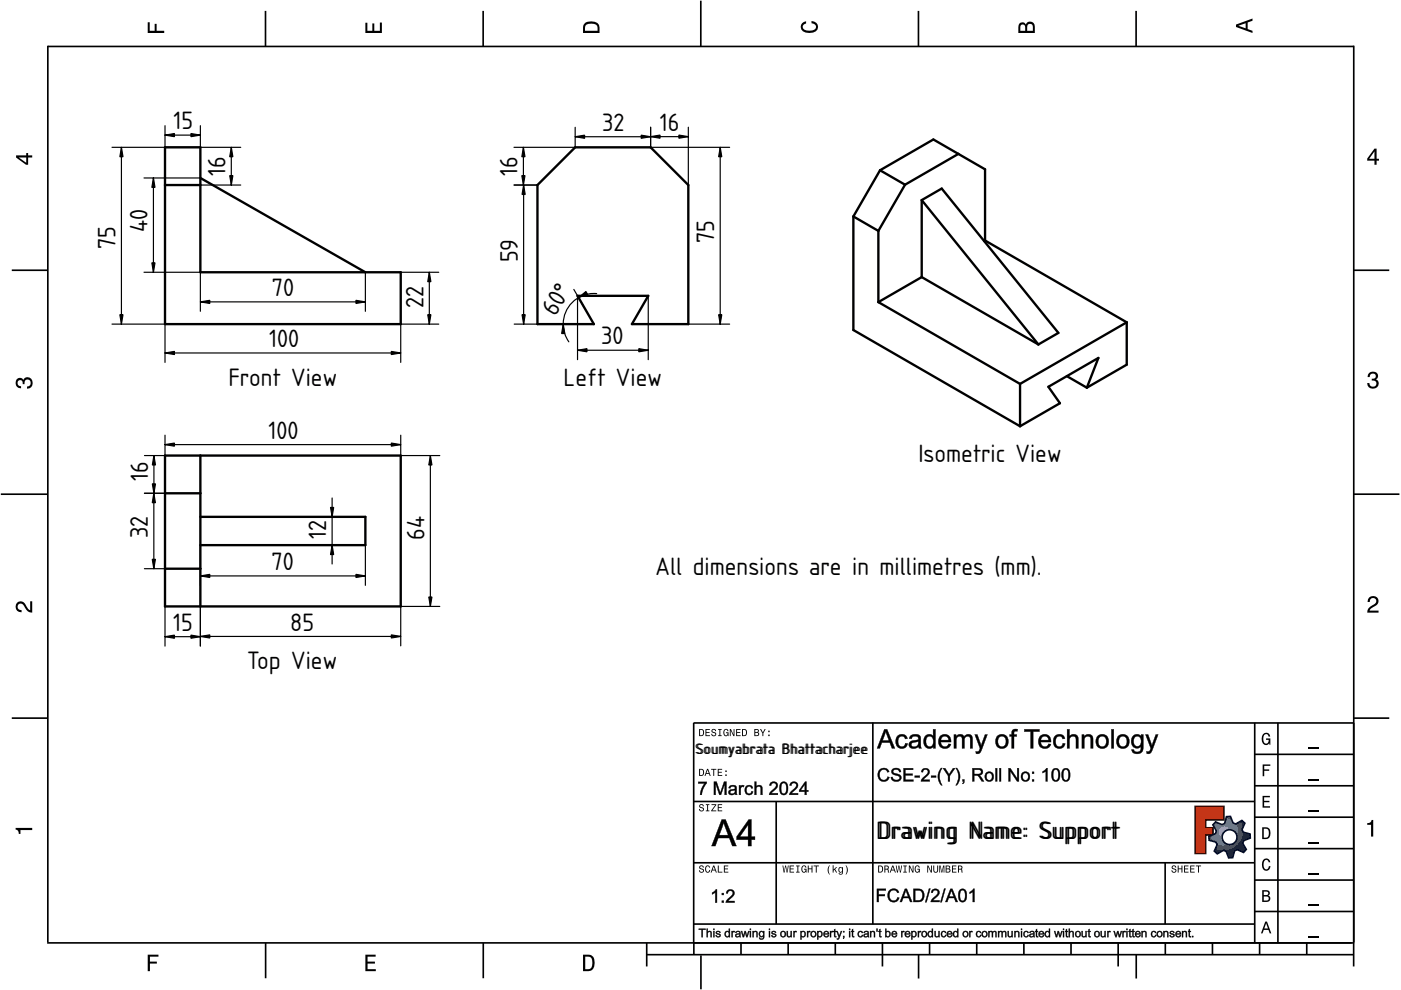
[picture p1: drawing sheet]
<svg xmlns="http://www.w3.org/2000/svg" width="297mm" height="210mm" viewBox="0 0 297 210" stroke-linecap="round" stroke-linejoin="round" font-family="sans-serif">
<defs><g id="words">
<g font-size="5">
<text x="36.8" y="27.4">15</text>
<text x="127.7" y="27.7">32</text>
<text x="139.9" y="27.7">16</text>
<text x="47.8" y="37.2" transform="rotate(-90 47.8 37.2)">16</text>
<text x="109.7" y="37.3" transform="rotate(-90 109.7 37.3)">16</text>
<text x="24.5" y="52.8" transform="rotate(-90 24.5 52.8)">75</text>
<text x="31.3" y="49.2" transform="rotate(-90 31.3 49.2)">40</text>
<text x="151.4" y="51.6" transform="rotate(-90 151.4 51.6)">75</text>
<text x="109.8" y="55.6" transform="rotate(-90 109.8 55.6)">59</text>
<text x="57.6" y="62.8">70</text>
<text x="89.8" y="65.3" transform="rotate(-90 89.8 65.3)">22</text>
<text x="117.8" y="67.2" transform="rotate(-59 117.8 67.2)">60°</text>
<text x="57.1" y="73.6">100</text>
<text x="127.5" y="73">30</text>
<text x="48.4" y="81.9">Front View</text>
<text x="119.5" y="81.9">Left View</text>
<text x="57" y="93">100</text>
<text x="194.7" y="98.1">Isometric View</text>
<text x="31.4" y="102.1" transform="rotate(-90 31.4 102.1)">16</text>
<text x="31.4" y="114.2" transform="rotate(-90 31.4 114.2)">32</text>
<text x="69.2" y="114.3" transform="rotate(-90 69.2 114.3)">12</text>
<text x="90" y="114.5" transform="rotate(-90 90 114.5)">64</text>
<text x="57.6" y="120.9">70</text>
<text x="139" y="121.9">All dimensions are in millimetres (mm).</text>
<text x="36.7" y="133.7">15</text>
<text x="61.5" y="133.7">85</text>
<text x="52.4" y="141.9">Top View</text>
<text x="185.8" y="177.9">Drawing Name: Support</text>
</g>
<text font-size="3" x="147.4" y="159.9">Soumyabrata Bhattacharjee</text>
</g></defs>
<g fill="none" stroke="#000" stroke-width=".35">
<path d="M10.1 9.7v190.1M10.1 9.9h277M56.3 2.3v7.5M102.4 2.3v7.5M148.6 .1v9.8M194.7 2.3v7.5M240.9 2.3v7.5M287 9.7v195.2M2.5 57.3h7.5M287.1 57.3h7.4M.2 104.8h10M287 104.8h9.7"/>
<path d="M2.5 152.3h7.5M147 153.3h140.1M147.1 153.3v49.1M185.1 153.2v42.8M266 159.9h21M266 153.3v46.7M270.9 153.3v46.7M287.1 152.3h7.4M147 169.9h119M164.6 169.9v26M266 179.9h21M266 173.3h21"/>
<path d="M266 166.6h21M10 199.9h277.1M56.3 199.9v7.5M102.5 199.9v7.5M137.1 199.9v5M147 195.9h119M147 182.9h119M157.1 199.9v2.5M167.1 199.9v2.5M177.1 199.9v2.5M187.1 199.9v5M197.1 199.9v2.5"/>
<path d="M207.1 199.9v2.5M217.1 199.9v2.5M227.1 199.9v2.5M237.1 199.9v5M247 182.9v13M247.1 199.9v2.5M257.1 199.9v2.5M266 193.3h21M266 186.6h21M267.1 199.9v2.5M277.1 199.9v2.5M137.1 202.4h150"/>
<path d="M148.6 202.6v7.2M194.8 202.4v5.1M240.9 202.4v5.1"/>
</g>
<g fill="#000">
<path d="M31.3 4.7h.4v1.8h1.1v-1.4h.4v1.4h1.6v.5h-3.5z" fill-rule="evenodd"/>
<path d="M77.5 4.8h.4v1.7h1v-1.5h.5v1.5h1.1v-1.7h.5v2.2h-3.5z" fill-rule="evenodd"/>
<path d="M124.1 4.9a2.19 2.19 0 0 0-.5 2.1h3.5v-1.2a1.42 1.42 0 0 0-1.7-1.3zM124.3 5.2a2.14 2.14 0 0 1 2.3 .3l.1 1h-2.7l.1-1z" fill-rule="evenodd"/>
<path d="M170.1 4.9l.8-.4v.5a.7 .7 0 0 0-.7 .5 .7 .7 0 0 0 .3 .8 1.69 1.69 0 0 0 2.5-.6 .9 .9 0 0 0-.9-.8v-.5a1.24 1.24 0 0 1 1.3 1.1 1.24 1.24 0 0 1-1 1.4 2.22 2.22 0 0 1-2.5-.7l-.1-.5z" fill-rule="evenodd"/>
<path d="M216.1 5l-.2 .8v1.2h3.5v-1.3a.98 .98 0 0 0-.7-1.1 .98 .98 0 0 0-1.2 .6 .84 .84 0 0 0-1.4-.2zM216.4 5.3a.54 .54 0 0 1 .7-.1 .54 .54 0 0 1 .3 .6v.7h-1.1zM217.9 5.2a.62 .62 0 0 1 .7-.1 .62 .62 0 0 1 .4 .6v.8h-1.2z" fill-rule="evenodd"/>
<path d="M262.1 5.2v.5l3.5 1.3v-.5l-1.1-.3v-1.4l1.1-.4v-.5zM262.6 5.5l1.5-.6v1.1z" fill-rule="evenodd"/>
<path d="M3.4 32.9v.5l2.1 1.5h.5v-1.5h.8v-.5h-.8v-.5h-.4v.5zM4 33.4h1.6v1.1z" fill-rule="evenodd"/>
<path d="M291.4 31.5l-1.5 2.1v.5h1.5v.8h.5v-.8h.5v-.4h-.5v-2.2zM291.4 32.1v1.6h-1.1z" fill-rule="evenodd"/>
<path d="M3.6 80.4a.86 .86 0 0 1 1.4 .1 1.06 1.06 0 0 1 1.2-.5 1.06 1.06 0 0 1 .7 1.2 1.1 1.1 0 0 1-1.2 1.2v-.4a.71 .71 0 0 0 .8-1 .71 .71 0 0 0-1.3-.1v.6h-.4a.61 .61 0 0 0-.3-.8 .61 .61 0 0 0-.8 .2 .61 .61 0 0 0 .2 .8l.6 .2v.4a1.15 1.15 0 0 1-1.2-.6 1.15 1.15 0 0 1 .3-1.3z" fill-rule="evenodd"/>
<path d="M290.3 79.1a1.08 1.08 0 0 1 1.3-.2 1.08 1.08 0 0 1 .5 1.3l-.4 .2a1.06 1.06 0 0 1 .6 1.3 1.06 1.06 0 0 1-1.2 .7 1.1 1.1 0 0 1-1.2-1.2h.4a.71 .71 0 0 0 1 .8 .71 .71 0 0 0 .1-1.3h-.6v-.4a.61 .61 0 0 0 .8-.3 .61 .61 0 0 0-.2-.8 .61 .61 0 0 0-.8 .2l-.2 .5h-.4z" fill-rule="evenodd"/>
<path d="M3.6 127.8a1.22 1.22 0 0 1 2 .7l.4 .6 .4 .3v-1.9h.4v2.4a1.8 1.8 0 0 1-1.7-1.4 .71 .71 0 0 0-.9-.5 .71 .71 0 0 0-.5 .8 .71 .71 0 0 0 .9 .6v.4a1.18 1.18 0 0 1-1.2-.6 1.18 1.18 0 0 1 .2-1.4z" fill-rule="evenodd"/>
<path d="M290.3 126.7a1.18 1.18 0 0 1 1.9 .3 1.18 1.18 0 0 1-1 1.7l-.5 .3-.3 .5h1.9v.4h-2.4a1.8 1.8 0 0 1 1.4-1.7 .71 .71 0 0 0 .5-.9 .71 .71 0 0 0-.9-.5 .71 .71 0 0 0-.5 .8h-.4z" fill-rule="evenodd"/>
<path d="M148.2 154.6v1.5h.5a.77 .77 0 0 0 .6-.8 .77 .77 0 0 0-.6-.7zM148.4 154.8a.58 .58 0 0 1 .7 .5 .58 .58 0 0 1-.7 .6zM149.6 154.6v1.5h.9v-.2h-.7v-.5h.6v-.2h-.6v-.4h.7v-.2zM151 154.7a.53 .53 0 0 0 0 .6 .53 .53 0 0 0 .6 .2 .32 .32 0 0 1-.3 .5 .32 .32 0 0 1-.3-.4h-.2a.5 .5 0 0 0 .7 .5 .5 .5 0 0 0 .1-.8l-.4-.1a.28 .28 0 0 1-.1-.4 .28 .28 0 0 1 .4-.1 .28 .28 0 0 1 .1 .3h.2a.51 .51 0 0 0-.3-.4 .51 .51 0 0 0-.5 .1zM152.3 154.6v.2h.2v1.1h-.2v.2h.7v-.2h-.3v-1.1h.3v-.2zM153.5 154.7a.81 .81 0 0 0 .5 1.4l.3-.2 .2 .2v-.8h-.6v.1h.4l-.2 .5a.6 .6 0 0 1-.5-.6 .6 .6 0 0 1 .4-.6l.2 .3h.2l-.1-.3a.53 .53 0 0 0-.8 0zM154.7 154.6v1.5h.2v-1.3l.6 1.3h.2v-1.5h-.2v1.2l-.5-1.2zM156.1 154.6v1.5h.9v-.2h-.7v-.5h.6v-.2h-.6v-.4h.7v-.2zM157.3 154.6v1.5h.5a.77 .77 0 0 0 .6-.8 .77 .77 0 0 0-.6-.7zM157.5 154.8a.58 .58 0 0 1 .7 .5 .58 .58 0 0 1-.7 .6zM159.9 154.6v1.5h.6a.42 .42 0 0 0 .5-.3 .42 .42 0 0 0-.3-.5l.2-.2-.1-.4zM160.1 154.8h.3a.23 .23 0 0 1 .3 .2 .23 .23 0 0 1-.3 .2h-.3zM160.1 155.4h.4a.26 .26 0 0 1 .3 .2 .26 .26 0 0 1-.3 .3h-.4zM161.1 154.6l.5 .9v.6h.2v-.6l.5-.9h-.2l-.4 .7-.3-.7zM162.9 155.8v.3h.3v-.3zM162.9 154.9v.3h.3v-.3z" fill-rule="evenodd"/>
<path d="M267.8 155.7a.85 .85 0 0 1 .9-.3 .85 .85 0 0 1 .6 .8h-.3l-.1-.3a.49 .49 0 0 0-.4-.3 .49 .49 0 0 0-.5 .3 1.2 1.2 0 0 0 .4 1.8 .66 .66 0 0 0 .6-.8h-.6v-.3h.9v1.3h-.1l-.1-.3-.3 .3a.85 .85 0 0 1-1.2-.7v-1.1z" fill-rule="evenodd"/>
<path d="M3.3 175.5h3.5v.5h-2.5v.8h-.3a.77 .77 0 0 0-.7-.9z" fill-rule="evenodd"/>
<path d="M148.4 170.6a.53 .53 0 0 0 0 .6 .53 .53 0 0 0 .6 .2 .32 .32 0 0 1-.3 .5 .32 .32 0 0 1-.3-.4h-.2a.5 .5 0 0 0 .7 .6 .5 .5 0 0 0 .1-.9l-.4-.1a.28 .28 0 0 1-.1-.4 .28 .28 0 0 1 .4-.1 .28 .28 0 0 1 .1 .4h.2a.51 .51 0 0 0-.3-.5 .51 .51 0 0 0-.5 .1zM149.7 170.5v.2h.2v1.1h-.2v.2h.7v-.2h-.3v-1.1h.3v-.2zM150.8 170.5v.2h.8l-.8 1.3h1.1v-.2h-.9l.9-1.3zM152.2 170.5v1.5h.9v-.2h-.7v-.5h.6v-.2h-.6v-.4h.7v-.2z" fill-rule="evenodd"/>
<path d="M148.2 163v1.5h.5a.77 .77 0 0 0 .6-.7 .77 .77 0 0 0-.6-.8zM148.4 163.2a.57 .57 0 0 1 .7 .6 .57 .57 0 0 1-.7 .5zM149.9 163l-.5 1.5h.2l.1-.4h.6l.2 .4h.2l-.6-1.5zM150 163.2l.3 .7h-.5zM150.8 163v.2h.4v1.3h.2v-1.3h.5v-.2zM152.2 163v1.5h.9v-.2h-.7v-.5h.6v-.2h-.6v-.4h.7v-.2zM153.8 164.2v.3h.3v-.3zM153.8 163.4v.3h.3v-.3z" fill-rule="evenodd"/>
<path d="M253.4 171h6.1v2.8h-3.9v1.7h1.6v1.5h-1.6v4h-2.2z" fill-rule="evenodd"/>
<path d="M257.7 174.3l-.5 .6 .7 1.3-.2 .6-1.4 .5v.9l1.5 .4 .3 .5-.7 1.4 .7 .5 1.3-.7 .6 .2 .5 1.4 .9-.1 .3-1.4 .6-.3 1.4 .6 .5-.6-.7-1.3 .2-.6 1.4-.5-.1-.9-1.4-.4-.3-.5 .6-1.4-.6-.6-1.3 .8-.6-.2-.5-1.4h-.9l-.4 1.5-.5 .2zM259.1 177.5a1.6 1.6 0 0 1 3.2 0 1.6 1.6 0 0 1-3.2 0z" fill-rule="evenodd"/>
<path d="M267.7 168.7h1.5v.3h-1.2v.8h1.1v.3h-1.1v.8h1.3v.3h-1.6z" fill-rule="evenodd"/>
<path d="M267.7 162.1h1.6v.3h-1.3v.7h1.1v.3h-1.1v1.2h-.3z" fill-rule="evenodd"/>
<path d="M267.6 175.4v2.5h.8a1.37 1.37 0 0 0 .7-2.2 1.56 1.56 0 0 0-1.5-.3zM267.9 175.7a.98 .98 0 0 1 1.2 .7 .98 .98 0 0 1-.7 1.2h-.5z" fill-rule="evenodd"/>
<path d="M289.9 174.5a.77 .77 0 0 0 .9-.6h.4v3.5h-.5v-2.5h-.8z" fill-rule="evenodd"/>
<path d="M148.4 183.6a.53 .53 0 0 0 0 .6 .53 .53 0 0 0 .6 .2 .32 .32 0 0 1-.3 .5 .32 .32 0 0 1-.3-.4h-.2a.5 .5 0 0 0 .7 .6 .5 .5 0 0 0 .1-.9l-.4-.1a.28 .28 0 0 1-.1-.4 .28 .28 0 0 1 .4-.1 .28 .28 0 0 1 .1 .4h.2a.51 .51 0 0 0-.3-.5 .51 .51 0 0 0-.5 .1zM149.6 183.7l-.1 .2a.67 .67 0 0 0 .1 .9 .67 .67 0 0 0 .8 .1l.2-.4h-.2l-.2 .3a.6 .6 0 0 1-.5-.5 .6 .6 0 0 1 .4-.6l.3 .3h.2l-.2-.4a.5 .5 0 0 0-.8 .1zM151.2 183.5l-.5 1.5h.2l.1-.4h.6l.2 .4h.2l-.6-1.5zM151.3 183.7l.3 .7h-.5zM152.2 183.5v1.5h1v-.2h-.8v-1.3zM153.5 183.5v1.5h.9v-.2h-.7v-.5h.6v-.2h-.6v-.4h.7v-.2z" fill-rule="evenodd"/>
<path d="M165.9 183.5l.3 1.5h.1l.3-1.3 .2 1.3h.2l.2-1.5h-.1l-.2 1.3-.2-1.3h-.2l-.2 1.3-.2-1.3zM167.4 183.5v1.5h1v-.2h-.8v-.5h.7v-.2h-.7v-.4h.7v-.2zM168.8 183.5v.2h.3v1.1h-.3v.2h.7v-.2h-.2v-1.1h.2v-.2zM170.1 183.7a.82 .82 0 0 0 .5 1.3l.3-.2 .1 .2v-.8h-.5v.2h.3l-.2 .4a.6 .6 0 0 1-.5-.5 .6 .6 0 0 1 .5-.6l.2 .3h.2l-.2-.4a.53 .53 0 0 0-.7 .1zM171.3 183.5v1.5h.2v-.7h.6v.7h.2v-1.5h-.2v.6h-.6v-.6zM172.5 183.5v.2h.5v1.3h.2v-1.3h.4v-.2zM175.8 183.5a1.35 1.35 0 0 0 .2 1.9 1.84 1.84 0 0 1 0-1.9zM176.5 183.5v1.5h.2v-.4l.2-.2 .4 .6h.2l-.4-.7 .4-.5h-.2l-.6 .6v-.9zM177.9 184a.59 .59 0 0 0-.2 .7 .59 .59 0 0 0 .7 .3l.1-.2a.31 .31 0 0 1-.1 .5 .31 .31 0 0 1-.4-.2h-.2a.47 .47 0 0 0 .5 .4 .47 .47 0 0 0 .4-.5v-1.2h-.2v.2l-.3-.2zM178 184.1l.1-.1a.42 .42 0 0 1 .4 .4 .42 .42 0 0 1-.4 .5l-.1-.3zM179.3 183.5a1.85 1.85 0 0 1 0 1.9 1.22 1.22 0 0 0 0-1.9z" fill-rule="evenodd"/>
<path d="M186.2 183.5v1.5h.5a.77 .77 0 0 0 .6-.7 .77 .77 0 0 0-.6-.8zM186.4 183.7a.58 .58 0 0 1 .6 .6 .58 .58 0 0 1-.6 .5zM187.5 183.5v1.5h.2v-.6a.45 .45 0 0 1 .5 .1 .45 .45 0 0 1 .1 .5h.2l-.2-.7a.42 .42 0 0 0 .1-.5 .42 .42 0 0 0-.4-.3zM187.7 183.7h.2a.26 .26 0 0 1 .4 .3 .26 .26 0 0 1-.4 .2h-.2zM189.2 183.5l-.6 1.5h.2l.2-.4h.6l.1 .4h.2l-.5-1.5zM189.3 183.7l.2 .7h-.4zM189.9 183.5l.3 1.5h.2l.2-1.3 .2 1.3h.2l.3-1.5h-.2l-.2 1.3-.2-1.3h-.2l-.2 1.3-.2-1.3zM191.5 183.5v.2h.3v1.1h-.3v.2h.8v-.2h-.3v-1.1h.3v-.2zM192.7 183.5v1.5h.2v-1.2l.5 1.2h.3v-1.5h-.2v1.2l-.6-1.2zM194.1 183.7a.81 .81 0 0 0 .5 1.3l.3-.2 .1 .2v-.8h-.5v.2h.3l-.2 .4a.6 .6 0 0 1-.5-.5 .6 .6 0 0 1 .5-.6l.2 .3h.2l-.2-.4a.53 .53 0 0 0-.7 .1zM196.6 183.5v1.5h.2v-1.2l.6 1.2h.2v-1.5h-.2v1.2l-.6-1.2zM197.9 183.5v.9a.52 .52 0 0 0 .5 .6 .52 .52 0 0 0 .5-.6v-.9h-.2v.9a.33 .33 0 0 1-.3 .5 .33 .33 0 0 1-.3-.5v-.9zM199.2 183.5v1.5h.1v-1.4l.3 1.4h.2l.3-1.4v1.4h.1v-1.5h-.2l-.3 1.3-.3-1.3zM200.5 183.5v1.5h.6a.42 .42 0 0 0 .4-.3 .42 .42 0 0 0-.2-.5l.2-.2-.1-.4zM200.7 183.7h.3a.23 .23 0 0 1 .3 .2 .23 .23 0 0 1-.3 .2h-.3zM200.7 184.3h.3a.26 .26 0 0 1 .3 .3 .26 .26 0 0 1-.3 .2h-.3zM201.8 183.5v1.5h1v-.2h-.8v-.5h.7v-.2h-.7v-.4h.8v-.2zM203.1 183.5v1.5h.2v-.6a.45 .45 0 0 1 .5 .1 .45 .45 0 0 1 .1 .5h.2l-.2-.7a.42 .42 0 0 0 .1-.5 .42 .42 0 0 0-.4-.3zM203.3 183.7h.3a.26 .26 0 0 1 .3 .3 .26 .26 0 0 1-.4 .2h-.2z" fill-rule="evenodd"/>
<path d="M248.5 183.6a.53 .53 0 0 0 0 .6 .53 .53 0 0 0 .6 .2 .32 .32 0 0 1-.2 .5 .32 .32 0 0 1-.3-.4h-.2a.5 .5 0 0 0 .6 .6 .5 .5 0 0 0 .2-.9l-.4-.1a.28 .28 0 0 1-.1-.4 .28 .28 0 0 1 .3-.1 .28 .28 0 0 1 .2 .4h.2a.51 .51 0 0 0-.3-.5 .51 .51 0 0 0-.6 .1zM249.7 183.5v1.5h.2v-.7h.6v.7h.2v-1.5h-.2v.6h-.6v-.6zM251 183.5v1.5h1v-.2h-.8v-.5h.7v-.2h-.7v-.4h.8v-.2zM252.3 183.5v1.5h1v-.2h-.8v-.5h.7v-.2h-.7v-.4h.8v-.2zM253.5 183.5v.2h.5v1.3h.2v-1.3h.5v-.2z" fill-rule="evenodd"/>
<path d="M268.3 195.4l-1 2.5h.4l.2-.7h1l.3 .7h.3l-.9-2.5zM268.4 195.8l.4 1.1h-.7z" fill-rule="evenodd"/>
<path d="M267.6 188.7v2.5h1a.7 .7 0 0 0 .7-.5 .7 .7 0 0 0-.4-.8 .61 .61 0 0 0 .3-.8 .61 .61 0 0 0-.7-.4zM267.9 189h.6a.38 .38 0 0 1 .4 .4 .38 .38 0 0 1-.5 .4h-.5zM267.9 190.1h.6a.44 .44 0 0 1 .5 .4 .44 .44 0 0 1-.5 .4h-.6z" fill-rule="evenodd"/>
<path d="M267.8 182.3a.85 .85 0 0 1 .9-.3 .85 .85 0 0 1 .6 .8h-.3l-.1-.2a.47 .47 0 0 0-.4-.3 .47 .47 0 0 0-.4 .3 1.21 1.21 0 0 0 .4 1.7 .64 .64 0 0 0 .5-.7h.4a.89 .89 0 0 1-.8 1 .89 .89 0 0 1-1-.7v-1.1z" fill-rule="evenodd"/>
<path d="M31.3 202.4h2.3v.4h-1.8v1.1h1.5v.4h-1.5v1.6h-.5z" fill-rule="evenodd"/>
<path d="M77.5 202.4h2.1v.4h-1.7v1.1h1.6v.4h-1.6v1.2h1.8v.4h-2.2z" fill-rule="evenodd"/>
<path d="M123.6 202.4v3.5h1.2a1.42 1.42 0 0 0 1.3-1.7 1.38 1.38 0 0 0-1.3-1.8zM124.1 202.8l1 .1a1.89 1.89 0 0 1 0 2.5l-1 .1z" fill-rule="evenodd"/>
</g>
<path d="M277.3 158.6h2.2M277.3 178.6h2.2M277.3 172h2.2M277.3 165.3h2.2M277.3 198.6h2.2M277.3 192h2.2M277.3 185.3h2.2" fill="none" stroke="#000" stroke-width=".25"/>
<g fill="#000">
<path d="M187.5 154.6h.6l1.7 4.1h-.7l-.5-1.3h-1.6l-.4 1.3h-.7zM187.5 154.6l-1.5 4.1h.5l.4-1.3h1.8l.4 1.3h.6l-1.6-4.1zM187.7 155.1v.5l-.6 1.4h1.3zM187.7 155.1l.8 1.9h-1.4zM190.3 156a1.21 1.21 0 0 1 1.3-.4 1.21 1.21 0 0 1 .8 1l-.5 .1a.78 .78 0 0 0-1-.6 .78 .78 0 0 0-.5 1.1 .77 .77 0 0 0 .6 1.1 .77 .77 0 0 0 .9-.8l.5 .1a1.31 1.31 0 0 1-1.5 1.2 1.31 1.31 0 0 1-1-1.6l.1-.8zM190.4 156a1.48 1.48 0 0 0-.4 1.9 1.48 1.48 0 0 0 1.8 .7l.4-.4 .2-.5-.5-.1a.78 .78 0 0 1-.7 .8 .78 .78 0 0 1-.8-.8 1 1 0 0 1 .1-1.2 1 1 0 0 1 1.1-.3l.3 .6 .5-.1a1.22 1.22 0 0 0-2-.6zM193.1 155.9a1.34 1.34 0 0 1 2.1 .5l.1 1.7 .1 .6h-.6v-.4a1.27 1.27 0 0 1-2.1-.2 1.23 1.23 0 0 1 1.5-1.2l.5-.1a.74 .74 0 0 0-.7-.7 .74 .74 0 0 0-.7 .6l-.6-.1zM193.1 156l-.3 .6h.5a.76 .76 0 0 1 .5-.6 .76 .76 0 0 1 .8 .3v-.1a.37 .37 0 0 1 .2 .4 .37 .37 0 0 1-.3 .3l-1.1 .2a.9 .9 0 0 0-.6 1 1.27 1.27 0 0 0 2 .1l.1 .5h.5l-.2-.6v-1.8a1.37 1.37 0 0 0-2.1-.3zM193.4 157.6a.5 .5 0 0 0 .1 .7 .5 .5 0 0 0 .6-.1l.5-.3 .1-.7zM193.3 157.5l1.5-.4a.92 .92 0 0 1-.4 1.1 .92 .92 0 0 1-1.2-.1zM196.2 156a1.05 1.05 0 0 1 1.6 .1v-1.5h.6v4.1h-.6l.1-.4a1.02 1.02 0 0 1-1.7 .1 1.93 1.93 0 0 1 0-2.4zM196.2 156a1.51 1.51 0 0 0-.3 1.7 1.51 1.51 0 0 0 1.5 .9l.5-.5v.6h.4v-4.1h-.5l.1 1.6a1.04 1.04 0 0 0-1.7-.2zM196.6 156.4a1.22 1.22 0 0 0 .5 1.9 1.14 1.14 0 0 0 .7-1.1 1.14 1.14 0 0 0-.7-1.1zM196.5 156.3a.86 .86 0 0 1 1.1-.1 .86 .86 0 0 1 .3 1 .87 .87 0 0 1-.8 1.2 .87 .87 0 0 1-.8-1.2zM199.3 156.1a1.38 1.38 0 0 1 1.7-.3 1.38 1.38 0 0 1 .6 1.6l-2.1-.1a.83 .83 0 0 0 .6 1 .83 .83 0 0 0 1-.6h.5a1.2 1.2 0 0 1-1.6 1 1.62 1.62 0 0 1-.7-2.6zM199.4 156.1a1.47 1.47 0 0 0-.2 2 1.47 1.47 0 0 0 2 .3l.4-.6-.5-.1a.85 .85 0 0 1-1 .6 .85 .85 0 0 1-.6-1h2.1a1.32 1.32 0 0 0-.7-1.4 1.32 1.32 0 0 0-1.5 .2zM199.8 156.3l-.3 .6h1.6a.76 .76 0 0 0-.5-.7 .76 .76 0 0 0-.8 .1zM199.7 156.3l.6-.3 .5 .2 .3 .3 .1 .5h-1.7zM202.2 155.7h.5v.5a.98 .98 0 0 1 1.7 0 .97 .97 0 0 1 1.1-.5 .97 .97 0 0 1 .7 1v2h-.5v-1.9a.6 .6 0 0 0-.7-.7 .6 .6 0 0 0-.5 .9v1.7h-.6v-1.9a.59 .59 0 0 0-.6-.7 .59 .59 0 0 0-.5 .8v1.8h-.6zM202.3 155.7v3h.4v-1.6a.72 .72 0 0 1 .4-.9 .72 .72 0 0 1 .9 .4v2.1h.5l-.1-1.7a.68 .68 0 0 1 .6-.9 .68 .68 0 0 1 .7 .7v1.9h.5v-2a.91 .91 0 0 0-.8-1 .91 .91 0 0 0-1 .6 .94 .94 0 0 0-.9-.6 .94 .94 0 0 0-.8 .6v-.6zM206.6 155.7h.6l.8 2.4 .8-2.4h.6l-1.4 3.7a.72 .72 0 0 1-1.1 .4l-.1-.5h.6l.4-.6zM206.7 155.7l1.1 3.1a.6 .6 0 0 1-.9 .5v.5a1.07 1.07 0 0 0 1.3-1.1l1.1-3h-.5l-.8 2.4-.8-2.4zM211.5 156a1.52 1.52 0 0 1 2.3 1 1.52 1.52 0 0 1-1.9 1.7 1.73 1.73 0 0 1-.4-2.7zM211.5 156a1.52 1.52 0 0 0-.3 1.8 1.52 1.52 0 0 0 1.7 .8 1.48 1.48 0 0 0 .7-2.1 1.48 1.48 0 0 0-2.1-.5zM211.8 156.4a1.07 1.07 0 0 0-.2 1.2 1.07 1.07 0 0 0 1 .6 1.09 1.09 0 0 0 .7-1.2 1.09 1.09 0 0 0-1.1-.8zM211.8 156.3a.98 .98 0 0 1 1.3 0 .98 .98 0 0 1 .2 1.2 .9 .9 0 0 1-1.1 .8 .9 .9 0 0 1-.7-1.1zM214.6 154.8l.5-.3 .7 .1-.1 .5a.49 .49 0 0 0-.6 .1 .49 .49 0 0 0-.1 .5h.6v.5l-.6-.1v2.6h-.5v-2.6l-.5 .1v-.5h.5zM214.7 154.9l-.2 .1v.8l-.4-.1v.4h.4v2.6h.5l-.1-2.6h.7v-.4l-.6 .1a.51 .51 0 0 1 0-.7 .51 .51 0 0 1 .7 0l.1-.5h-.7zM217.2 154.6h3.2v.6l-1.4-.1 .1 3.6h-.6v-3.6l-1.3 .1zM217.2 154.6v.5h1.4l-.1 3.6h.5v-3.6h1.4v-.5zM220.5 156.1a1.38 1.38 0 0 1 1.7-.3 1.38 1.38 0 0 1 .6 1.6l-2.1-.1a.83 .83 0 0 0 .6 1 .83 .83 0 0 0 1-.6h.5a1.2 1.2 0 0 1-1.6 1 1.62 1.62 0 0 1-.7-2.6zM220.6 156.1a1.47 1.47 0 0 0-.2 2 1.47 1.47 0 0 0 1.9 .3l.5-.6-.5-.1a.85 .85 0 0 1-1 .6 .85 .85 0 0 1-.6-1h2.1a1.32 1.32 0 0 0-.7-1.4 1.32 1.32 0 0 0-1.5 .2zM221 156.3l-.3 .6h1.6a.76 .76 0 0 0-.5-.7 .76 .76 0 0 0-.8 .1zM220.9 156.3l.6-.3 .5 .2 .3 .3 .1 .5h-1.8zM223.7 156a1.21 1.21 0 0 1 1.3-.4 1.21 1.21 0 0 1 .8 1l-.5 .1a.78 .78 0 0 0-1-.6 .78 .78 0 0 0-.5 1.1 .77 .77 0 0 0 .6 1.1 .77 .77 0 0 0 .9-.8l.5 .1a1.31 1.31 0 0 1-1.5 1.2 1.31 1.31 0 0 1-1-1.6l.1-.8zM223.8 156a1.48 1.48 0 0 0-.4 1.9 1.48 1.48 0 0 0 1.8 .7l.4-.4 .2-.5-.5-.1a.78 .78 0 0 1-.7 .8 .78 .78 0 0 1-.8-.8 1 1 0 0 1 .1-1.2 1 1 0 0 1 1.1-.3l.3 .6 .5-.1a1.22 1.22 0 0 0-2-.6zM226.2 154.6h.6l-.1 1.5a1.05 1.05 0 0 1 1.3-.4 1.05 1.05 0 0 1 .7 1.1v1.9h-.6v-1.9a.67 .67 0 0 0-.8-.6 .67 .67 0 0 0-.5 .9v1.6h-.6zM226.3 154.6v4.1h.4v-1.6a.75 .75 0 0 1 .6-1 .75 .75 0 0 1 .9 .7l-.1 1.9h.5v-1.9a1 1 0 0 0-.7-1.1 1 1 0 0 0-1.2 .5v-1.6zM229.3 155.7h.6l-.1 .5a1.05 1.05 0 0 1 1.3-.5 1.05 1.05 0 0 1 .7 1.2v1.8h-.6v-1.8a.67 .67 0 0 0-.7-.8 .67 .67 0 0 0-.6 1v1.6h-.6zM229.4 155.7v3h.5l-.1-1.6a.75 .75 0 0 1 .7-1 .75 .75 0 0 1 .8 .8v1.8h.5l-.1-2.3a1.05 1.05 0 0 0-.9-.7 1.05 1.05 0 0 0-1 .6v-.6zM232.8 156a1.52 1.52 0 0 1 2.3 1 1.52 1.52 0 0 1-2 1.7 1.73 1.73 0 0 1-.3-2.7zM232.8 156a1.52 1.52 0 0 0-.3 1.8 1.52 1.52 0 0 0 1.7 .8 1.48 1.48 0 0 0 .7-2.1 1.48 1.48 0 0 0-2.1-.5zM233.1 156.4a1.07 1.07 0 0 0-.2 1.2 1.07 1.07 0 0 0 1 .6 1.09 1.09 0 0 0 .6-1.2 1.09 1.09 0 0 0-1-.8zM233.1 156.3a.98 .98 0 0 1 1.2 0 .98 .98 0 0 1 .3 1.2 .9 .9 0 0 1-1.1 .8 .9 .9 0 0 1-.7-1.1zM235.6 154.6h.6v4.1h-.6zM235.6 154.6v4.1h.5v-4.1zM237.1 156a1.52 1.52 0 0 1 2.4 1 1.52 1.52 0 0 1-2 1.7 1.73 1.73 0 0 1-.4-2.7zM237.2 156a1.52 1.52 0 0 0-.4 1.8 1.52 1.52 0 0 0 1.7 .8 1.48 1.48 0 0 0 .8-2.1 1.48 1.48 0 0 0-2.1-.5zM237.5 156.4a1.07 1.07 0 0 0-.3 1.2 1.07 1.07 0 0 0 1.1 .6 1.09 1.09 0 0 0 .6-1.2 1.09 1.09 0 0 0-1-.8zM237.4 156.3a.98 .98 0 0 1 1.3 0 .98 .98 0 0 1 .2 1.2 .9 .9 0 0 1-1 .8 .9 .9 0 0 1-.7-1.1zM240.2 156a1.13 1.13 0 0 1 1.7 .1v-.4h.5v2.6a1.35 1.35 0 0 1-.8 1.5 1.35 1.35 0 0 1-1.7-.6v-.4l.5 .1a.79 .79 0 0 0 .7 .5 .79 .79 0 0 0 .8-.5v-.6a1.16 1.16 0 0 1-1.2 .4 1.16 1.16 0 0 1-.8-.9l-.1-.9zM240.3 156a1.47 1.47 0 0 0-.4 1.7 1.47 1.47 0 0 0 1.5 .9l.5-.4v.6a.8 .8 0 0 1-.5 .7 .8 .8 0 0 1-.8-.2l-.2-.3-.5-.1a1.25 1.25 0 0 0 1.6 .9 1.25 1.25 0 0 0 .9-1.5v-2.6h-.5l.1 .5a1.11 1.11 0 0 0-1.7-.2zM240.6 156.4a1.15 1.15 0 0 0 .5 1.8 1.09 1.09 0 0 0 .8-1 1.09 1.09 0 0 0-.8-1.1zM240.5 156.3a.85 .85 0 0 1 1.1-.1 .85 .85 0 0 1 .4 1 .88 .88 0 0 1-.9 1.1 .88 .88 0 0 1-.8-1.1zM242.8 155.7h.6l.8 2.4 .8-2.4h.6l-1.4 3.7a.72 .72 0 0 1-1.1 .4l-.1-.5h.6l.4-.6zM242.9 155.7l1.1 3.1a.6 .6 0 0 1-.9 .5v.5a1.07 1.07 0 0 0 1.3-1.1l1.1-3h-.4l-.9 2.4-.8-2.4z"/>
<path d="M187.5 154.6h.6l1.6 4.1h-.6l-.5-1.3h-1.6l-.5 1.3h-.5zM187.8 155.1l-.7 1.9h1.4zM190.3 156a1.24 1.24 0 0 1 2.1 .6l-.5 .1a.8 .8 0 0 0-1-.6 .8 .8 0 0 0-.5 1.1 .8 .8 0 0 0 .6 1.1 .8 .8 0 0 0 .9-.7l.5 .1a1.32 1.32 0 0 1-1.6 1 1.32 1.32 0 0 1-.9-1.8zM193.1 156a1.41 1.41 0 0 1 2.1 .3l.2 2.4h-.5l-.1-.4a1.2 1.2 0 0 1-2.1-.4 1.27 1.27 0 0 1 1.5-1h.3a.41 .41 0 0 0 .2-.5 .41 .41 0 0 0-.5-.3l-.7 .1-.2 .4h-.5zM193.4 157.5a.54 .54 0 0 0 0 .8 .54 .54 0 0 0 .8 0 .9 .9 0 0 0 .5-1.1zM196.2 156a1.07 1.07 0 0 1 1.6 .1v-1.5h.5v4.1h-.4v-.4a1.25 1.25 0 0 1-1.6 .2 1.25 1.25 0 0 1-.5-1.6zM196.5 156.4a1.26 1.26 0 0 0 .6 1.9 1.18 1.18 0 0 0 .8-1.1 1.18 1.18 0 0 0-.8-1.1zM199.3 156.1a1.36 1.36 0 0 1 1.7-.3 1.36 1.36 0 0 1 .6 1.5h-2.1a.85 .85 0 0 0 .6 1 .85 .85 0 0 0 1-.6l.5 .1a1.43 1.43 0 0 1-1.9 .8 1.43 1.43 0 0 1-.6-2zM199.8 156.3l-.3 .6h1.6a.8 .8 0 0 0-.5-.7 .8 .8 0 0 0-.8 .1zM202.3 155.7h.4v.5a.98 .98 0 0 1 1.7 0 .95 .95 0 0 1 1.1-.5 .95 .95 0 0 1 .7 1v2h-.5v-1.9a.64 .64 0 0 0-.7-.7 .64 .64 0 0 0-.5 .9v1.7h-.5v-1.9a.63 .63 0 0 0-.7-.7 .63 .63 0 0 0-.5 .8l-.1 1.8h-.4zM206.7 155.7h.5l.8 2.4 .8-2.4h.5l-1.1 3a1.05 1.05 0 0 1-1.3 1.1v-.5a.65 .65 0 0 0 .9-.6zM211.5 156a1.47 1.47 0 0 1 2.3 1 1.47 1.47 0 0 1-1.9 1.6 1.69 1.69 0 0 1-.4-2.6zM211.8 156.4a1.12 1.12 0 0 0-.2 1.2 1.12 1.12 0 0 0 1.1 .7 1.13 1.13 0 0 0 .6-1.3 1.13 1.13 0 0 0-1.1-.9zM214.6 154.8l.5-.2h.7l-.1 .5-.5-.1-.2 .3v.4h.6v.4h-.6v2.6h-.5v-2.6h-.4v-.4h.4zM217.2 154.6h3.2v.5h-1.4v3.6h-.5v-3.6h-1.3zM220.5 156.1a1.36 1.36 0 0 1 1.7-.3 1.36 1.36 0 0 1 .6 1.5h-2.1a.85 .85 0 0 0 .6 1 .85 .85 0 0 0 1-.6l.5 .1a1.43 1.43 0 0 1-1.9 .8 1.43 1.43 0 0 1-.7-2zM220.9 156.3l-.2 .6h1.6a.8 .8 0 0 0-.5-.7 .8 .8 0 0 0-.9 .1zM223.7 156a1.24 1.24 0 0 1 2.1 .6l-.5 .1a.8 .8 0 0 0-1-.6 .8 .8 0 0 0-.5 1.1 .8 .8 0 0 0 .5 1.1 .8 .8 0 0 0 1-.7l.5 .1a1.32 1.32 0 0 1-1.6 1 1.32 1.32 0 0 1-.9-1.8zM226.3 154.6h.4v1.5a1.04 1.04 0 0 1 1.3-.4 1.04 1.04 0 0 1 .6 1.1v1.9h-.5v-1.9a.71 .71 0 0 0-.8-.7 .71 .71 0 0 0-.6 1v1.6h-.4zM229.4 155.7h.4v.5a1.04 1.04 0 0 1 1.3-.5 1.04 1.04 0 0 1 .7 1.2v1.8h-.5v-1.8a.72 .72 0 0 0-.8-.8 .72 .72 0 0 0-.6 1v1.6h-.5zM232.8 156a1.47 1.47 0 0 1 2.3 1 1.47 1.47 0 0 1-2 1.6 1.69 1.69 0 0 1-.3-2.6zM233.1 156.4a1.12 1.12 0 0 0-.3 1.2 1.12 1.12 0 0 0 1.1 .7 1.13 1.13 0 0 0 .7-1.3 1.13 1.13 0 0 0-1.1-.9zM235.6 154.6h.5v4.1h-.5zM237.2 156a1.47 1.47 0 0 1 2.2 1 1.47 1.47 0 0 1-1.9 1.6 1.69 1.69 0 0 1-.3-2.6zM237.5 156.4a1.12 1.12 0 0 0-.3 1.2 1.12 1.12 0 0 0 1.1 .7 1.13 1.13 0 0 0 .6-1.3 1.13 1.13 0 0 0-1.1-.9zM240.2 156a1.15 1.15 0 0 1 1.7 .1v-.4h.5v2.6a1.32 1.32 0 0 1-.8 1.5 1.32 1.32 0 0 1-1.6-.6l-.1-.3 .5 .1a.82 .82 0 0 0 1.1 .4 .82 .82 0 0 0 .4-1.1 1.26 1.26 0 0 1-1.6 .1 1.26 1.26 0 0 1-.4-1.5zM240.6 156.4a1.08 1.08 0 0 0-.3 1.2 1.08 1.08 0 0 0 1.1 .6 1.1 1.1 0 0 0 .6-1.2 1.1 1.1 0 0 0-1.1-.9zM242.9 155.7h.5l.8 2.4 .9-2.4h.4l-1.1 3a1.05 1.05 0 0 1-1.3 1.1v-.5a.65 .65 0 0 0 .9-.6z"/>
<path d="M148 165.7h1.9v.3a4.8 4.8 0 0 0-1.1 2.6l-.4-.1a3.8 3.8 0 0 1 1-2.4h-1.4zM148.1 165.8v.3h1.3a4.7 4.7 0 0 0-1 2.4h.4l.3-1.2 .7-1.3v-.2zM151.3 165.7h.7l.7 2.4 .8-2.4h.6v2.9h-.5l.1-2.4-.8 2.4h-.4l-.8-2.4 .1 2.4h-.5zM151.4 165.7v2.8h.3l.1-2.4 .7 2.4h.4l.8-2.3v2.3h.3v-2.8h-.5l-.8 2.6-.8-2.6zM154.6 166.7a.88 .88 0 0 1 1-.3 .88 .88 0 0 1 .6 .8l.2 1.4h-.5v-.3a.73 .73 0 0 1-1.1 .3 .73 .73 0 0 1-.1-1.1l1.1-.3a.49 .49 0 0 0-.5-.4 .49 .49 0 0 0-.5 .4l-.4-.1zM154.7 166.8l-.2 .3h.3a.52 .52 0 0 1 .4-.4 .52 .52 0 0 1 .5 .2l.2 .4-1 .1a.6 .6 0 0 0-.3 1 .99 .99 0 0 0 1.3-.2v.3h.4l-.1-.3v-1.3a.97 .97 0 0 0-1.5-.1zM154.9 167.8a.43 .43 0 0 0 .4 .5 .43 .43 0 0 0 .4-.3l.1-.5zM154.9 167.7l.9-.2a.57 .57 0 0 1-.3 .8 .57 .57 0 0 1-.7-.4zM156.7 166.5h.3v.3a.47 .47 0 0 1 .3-.4 .47 .47 0 0 1 .5 .2l-.1 .4-.4-.1-.2 .2v1.5h-.4zM156.7 166.5v2h.3v-1a.46 .46 0 0 1 .1-.6 .46 .46 0 0 1 .6 0l.1-.3a.61 .61 0 0 0-.8 .2v-.3zM158.2 166.6a.84 .84 0 0 1 .9-.2 .84 .84 0 0 1 .5 .7l-.3 .1a.53 .53 0 0 0-.7-.4 .53 .53 0 0 0-.3 .7 .52 .52 0 0 0 .4 .7 .52 .52 0 0 0 .6-.5l.4 .1a.94 .94 0 0 1-1.2 .8 .94 .94 0 0 1-.6-1.3zM158.2 166.7a.97 .97 0 0 0-.1 1.4 .97 .97 0 0 0 1.4 .1l.2-.4h-.4a.58 .58 0 0 1-.7 .5 .58 .58 0 0 1-.4-.8 .59 .59 0 0 1 .4-.8 .59 .59 0 0 1 .7 .4h.3a.85 .85 0 0 0-1.4-.4zM160 165.7h.4l-.1 1a.73 .73 0 0 1 .9-.2 .73 .73 0 0 1 .5 .7v1.4h-.4v-1.4a.45 .45 0 0 0-.6-.4 .45 .45 0 0 0-.3 .6v1.2h-.4zM160 165.7v2.8h.3v-1.1a.53 .53 0 0 1 .4-.7 .53 .53 0 0 1 .6 .5v1.3h.3v-1.3a.69 .69 0 0 0-.5-.7 .69 .69 0 0 0-.8 .4v-1.2zM163.4 165.9a.95 .95 0 0 1 1.4 .2 .95 .95 0 0 1-.5 1.4l-.8 .7h1.5v.4h-2l.3-.7 .9-.9a.51 .51 0 0 0 .3-.6 .51 .51 0 0 0-.6-.3 .51 .51 0 0 0-.4 .5h-.4zM163.4 166l-.3 .5 .4 .1a.58 .58 0 0 1 .9-.5 .58 .58 0 0 1-.1 1l-.9 .8-.3 .6h1.8v-.3h-1.4l.6-.6a1.03 1.03 0 0 0 .4-1.7l-.7-.1zM165.6 165.9a1.03 1.03 0 0 1 1.2 .1 1.03 1.03 0 0 1 .3 1.2 1.05 1.05 0 0 1-.3 1.1 1.05 1.05 0 0 1-1.1 .2 2.15 2.15 0 0 1-.1-2.6zM165.7 165.9a2.28 2.28 0 0 0-.2 2.4 .89 .89 0 0 0 1.1 .1 .89 .89 0 0 0 .4-.9 1.19 1.19 0 0 0-1-1.7zM165.8 166.2a2.18 2.18 0 0 0 .2 2h.3a1.71 1.71 0 0 0 0-2.1zM165.9 166.1l.4-.1a1.73 1.73 0 0 1 0 2.3h-.3a1.87 1.87 0 0 1-.1-2.2zM167.7 165.9a.95 .95 0 0 1 1.4 .2 .95 .95 0 0 1-.5 1.4l-.8 .7h1.4v.4h-1.9l.3-.7 .9-.9a.51 .51 0 0 0 .3-.6 .51 .51 0 0 0-.6-.3 .51 .51 0 0 0-.4 .5h-.4zM167.7 166l-.3 .5 .4 .1a.58 .58 0 0 1 .9-.5 .58 .58 0 0 1-.1 1l-.9 .8-.3 .6h1.8v-.3h-1.4l.5-.6a1.03 1.03 0 0 0 .5-1.7l-.7-.1zM170.7 165.7h.3v1.8h.4v.4h-.4v.7h-.4v-.7h-1.2v-.4zM170.7 165.7l-1.3 1.8v.4l1.3-.1-.1 .7h.4l-.1-.7 .5 .1v-.4l-.5 .1 .1-1.9zM170.6 166.3l-.8 1.3 .8-.1zM170.7 166.2v1.4h-1z"/>
<path d="M148.1 165.8h1.7v.2l-.7 1.3-.3 1.2h-.4a4.2 4.2 0 0 1 1-2.4h-1.3zM151.4 165.7h.5l.8 2.4 .8-2.4h.5v2.8h-.3v-2.3l-.8 2.3h-.4l-.8-2.3v2.3h-.3zM154.6 166.7a.87 .87 0 0 1 1-.2 .87 .87 0 0 1 .6 .7l.1 1.3h-.4v-.2a.74 .74 0 0 1-1 .3 .74 .74 0 0 1-.4-.9l.4-.3 .9-.2a.51 .51 0 0 0-.4-.5 .51 .51 0 0 0-.6 .4h-.3zM154.9 167.8a.36 .36 0 0 0 0 .4 .36 .36 0 0 0 .5 .1l.4-.3v-.5zM156.7 166.5h.3v.3l.2-.3h.4l.2 .1-.1 .3a.45 .45 0 0 0-.6 0 .45 .45 0 0 0-.1 .6v1h-.3zM158.2 166.7a.86 .86 0 0 1 1.4 .4l-.3 .1a.55 .55 0 0 0-.7-.4 .55 .55 0 0 0-.3 .7 .55 .55 0 0 0 .3 .8 .55 .55 0 0 0 .7-.5h.4a.93 .93 0 0 1-1.3 .7 .93 .93 0 0 1-.4-1.4zM160 165.7h.3v1a.71 .71 0 0 1 .9-.2 .71 .71 0 0 1 .4 .7v1.3h-.3v-1.3a.49 .49 0 0 0-.6-.4 .49 .49 0 0 0-.4 .6v1.1h-.3zM163.4 165.9a.91 .91 0 0 1 1.4 .2 .91 .91 0 0 1-.5 1.4l-.8 .7h1.4v.3h-1.8a3.2 3.2 0 0 1 1.3-1.6 .53 .53 0 0 0-.2-.9 .53 .53 0 0 0-.7 .6l-.4-.1zM165.7 165.9a.99 .99 0 0 1 1.1 .1 .99 .99 0 0 1 .3 1.2 1.01 1.01 0 0 1-.3 1.1 1.01 1.01 0 0 1-1.1 .1 2.12 2.12 0 0 1 0-2.5zM165.9 166.1a1.88 1.88 0 0 0 .1 2.2h.3a1.72 1.72 0 0 0 0-2.3zM167.7 165.9a.91 .91 0 0 1 1.4 .2 .91 .91 0 0 1-.5 1.4l-.8 .7h1.4v.3h-1.8a3.2 3.2 0 0 1 1.3-1.6 .53 .53 0 0 0-.2-.9 .53 .53 0 0 0-.7 .6l-.4-.1zM170.7 165.7h.3v1.8h.4v.4h-.4v.6h-.4v-.6h-1.2v-.4zM170.6 166.3l-.8 1.2h.8z"/>
<path d="M153 173.7h.9l2.3 5.7h-1l-.6-1.7h-2.3l-.6 1.7h-.9zM153 173.8l-2.1 5.6h.8l.5-1.8h2.5l.6 1.8h.8l-2.3-5.6zM153.4 174.4l-.2 .8-.7 1.9h1.9zM153.4 174.3l1.1 2.8h-2.1zM158.7 173.7h.6v3.7h.8v.7l-.8-.1v1.4h-.7v-1.4l-2.5 .1v-.7zM158.7 173.8l-2.5 3.6v.6h2.5l-.1 1.4h.7v-1.4h.8v-.6h-.8v-3.6zM158.6 174.9l-1.7 2.5h1.7zM158.7 174.7v2.7h-1.9z"/>
<path d="M153 173.8h.8l2.3 5.6h-.8l-.7-1.7h-2.3l-.6 1.7h-.8zM153.4 174.4l-.9 2.7h1.9zM158.7 173.8h.6v3.6h.8v.6h-.8v1.4h-.7v-1.4h-2.4v-.6zM158.6 174.9l-1.7 2.5h1.7z"/>
<path d="M186.6 163.1a1.21 1.21 0 0 1 1.9 .5l-.3 .1a.91 .91 0 0 0-1.3-.4 .91 .91 0 0 0-.4 1.2 .86 .86 0 0 0 .7 .9 .86 .86 0 0 0 1-.7l.4 .1a1.28 1.28 0 0 1-1.7 .8 1.28 1.28 0 0 1-.8-1.6zM189.2 163.1a1.09 1.09 0 0 1 1.8 .6h-.3a.65 .65 0 0 0-.7-.5 .65 .65 0 0 0-.6 .5l.4 .3a1.12 1.12 0 0 1 1.3 1 1.16 1.16 0 0 1-1.2 .7 1.16 1.16 0 0 1-1-.9l.3-.1a.76 .76 0 0 0 .8 .7 .76 .76 0 0 0 .7-.6l-.4-.3a1.03 1.03 0 0 1-1.2-1.3zM191.6 162.9h2v.3h-1.7v.9h1.6v.3h-1.6v.9h1.8v.4h-2.1zM194 164.5h1v.3h-1zM195.6 163.1a.91 .91 0 0 1 1.4 .2 .91 .91 0 0 1-.5 1.3l-.8 .7h1.4v.4h-1.8a3.2 3.2 0 0 1 1.3-1.6 .53 .53 0 0 0-.2-.9 .53 .53 0 0 0-.7 .5h-.4zM197.4 164.5h1.1v.3h-1.1zM199.5 162.8h.3l-.3 .6a3.2 3.2 0 0 0 .3 3.1h-.3a2.8 2.8 0 0 1 0-3.7zM199.9 162.9h.5l.8 1.3 .9-1.3h.4l-1.1 1.6v1.2h-.4v-1.2zM202.6 162.8h.3a2.8 2.8 0 0 1 0 3.7h-.3a3.2 3.2 0 0 0 0-3.7zM204.1 165.3h.4l-.1 .6-.3 .3-.1-.1 .3-.4h-.2zM206.2 162.9h1.2a.77 .77 0 0 1 1 .6 .77 .77 0 0 1-.8 .9l1 1.3h-.4l-.8-1.1-.4-.2h-.5v1.3h-.3zM206.5 163.2v.9h.8a.48 .48 0 0 0 .7-.4 .48 .48 0 0 0-.6-.5zM209.1 163.8a1.01 1.01 0 0 1 1.4 .2 1.01 1.01 0 0 1-.2 1.4 1.01 1.01 0 0 1-1.4-.2l-.1-.9zM209.3 164.1a.74 .74 0 0 0-.1 .9 .74 .74 0 0 0 .8 .3 .73 .73 0 0 0 .3-1 .73 .73 0 0 0-1-.2zM211.1 162.9h.3v2.8h-.3zM211.9 162.9h.3v2.8h-.3zM213.8 162.9h.4l1.5 2.2v-2.2h.3v2.8h-.4l-1.4-2.2v2.2h-.4zM216.8 163.8a1.01 1.01 0 0 1 1.4 .2 1.01 1.01 0 0 1-.2 1.4 1.01 1.01 0 0 1-1.4-.2l-.1-.9zM217 164.1a.74 .74 0 0 0-.2 .9 .74 .74 0 0 0 .9 .3 .73 .73 0 0 0 .3-1 .73 .73 0 0 0-1-.2zM218.8 163.7h.4v.3h-.4zM218.8 165.3h.4v.4h-.4zM221.1 163.6l.8-.7h.2v2.8h-.4v-2.2l-.6 .4zM223.3 163a.99 .99 0 0 1 1.2 .2 .99 .99 0 0 1 .2 1.1 1.01 1.01 0 0 1-.2 1.1 1.01 1.01 0 0 1-1.1 .2 2.12 2.12 0 0 1-.1-2.6zM223.6 163.2a1.88 1.88 0 0 0 .1 2.2h.3a1.72 1.72 0 0 0 0-2.2zM225.5 163a.99 .99 0 0 1 1.1 .2 .99 .99 0 0 1 .3 1.1 1.01 1.01 0 0 1-.3 1.1 1.01 1.01 0 0 1-1.1 .2 2.12 2.12 0 0 1 0-2.6zM225.7 163.2a1.88 1.88 0 0 0 .1 2.2h.3a1.72 1.72 0 0 0 0-2.2z"/>
<path d="M186.5 163.1a1.18 1.18 0 0 1 2 .6l-.3 .1a.88 .88 0 0 0-1.2-.5 .88 .88 0 0 0-.5 1.2 .82 .82 0 0 0 .8 .8 .82 .82 0 0 0 .9-.7l.4 .1a1.3 1.3 0 0 1-1.7 1 1.3 1.3 0 0 1-.8-1.7zM186.6 163.2a1.38 1.38 0 0 0-.3 1.8 1.38 1.38 0 0 0 1.8 .4l.5-.6-.4-.1a.9 .9 0 0 1-1.1 .7 .9 .9 0 0 1-.7-1.1 .91 .91 0 0 1 .7-1.1 .91 .91 0 0 1 1.1 .5l.3-.1a1.2 1.2 0 0 0-1.9-.4zM189.2 163.1a1.12 1.12 0 0 1 1.9 .6h-.4a.64 .64 0 0 0-.6-.5 .64 .64 0 0 0-.7 .5l.6 .3a.93 .93 0 0 1 1.1 1 .93 .93 0 0 1-1.3 .7 .91 .91 0 0 1-.9-1h.3a.75 .75 0 0 0 .7 .6 .75 .75 0 0 0 .8-.5l-1.3-.6a.67 .67 0 0 1-.2-1.1zM189.3 163.1a.75 .75 0 0 0-.1 .8 .75 .75 0 0 0 .7 .4l.5 .2a.49 .49 0 0 1 .4 .7 .49 .49 0 0 1-.7 .2 .69 .69 0 0 1-.9-.7l-.3 .1a1.12 1.12 0 0 0 1 .9 1.12 1.12 0 0 0 1.2-.8l-.1-.4-.4-.3-1.2-.3a.63 .63 0 0 1 .4-.8 .63 .63 0 0 1 .8 .3l.1 .3h.3a1.02 1.02 0 0 0-1.7-.6zM191.5 162.8h2.1v.5l-1.7-.1v.9l1.6-.1v.4h-1.6v.9h1.8v.4h-2.2zM191.6 162.9v2.8h2.1v-.4l-1.8 .1v-1h1.6v-.3h-1.6v-.9h1.7v-.3zM193.9 164.4h1.1v.5h-1.1zM194 164.5v.3h1v-.3zM195.6 163.1a.95 .95 0 0 1 1.4 .2 .95 .95 0 0 1-.5 1.3l-.8 .7h1.4v.4h-1.9l.3-.7 .9-.8a.51 .51 0 0 0 .3-.6 .51 .51 0 0 0-.6-.4 .51 .51 0 0 0-.4 .6l-.4-.1zM195.6 163.1l-.3 .6h.4a.58 .58 0 0 1 .9-.5 .58 .58 0 0 1-.1 1l-.9 .9-.3 .6h1.8v-.4l-1.4 .1 .6-.6a1.03 1.03 0 0 0 .4-1.8l-.7-.1zM197.4 164.4h1.1v.5h-1.1zM197.4 164.5v.3h1.1v-.3zM199.5 162.8h.3l-.5 1.1a3.5 3.5 0 0 0 .5 2.6h-.3a2.81 2.81 0 0 1 0-3.7zM199.5 162.8l-.5 1a2.91 2.91 0 0 0 .5 2.7h.3a2.91 2.91 0 0 1-.3-3.1l.3-.5zM199.9 162.8h.5l.8 1.4 .8-1.4h.6l-1.2 1.7v1.2h-.4v-1.2zM199.9 162.9l1.2 1.6-.1 1.2h.4l-.1-1.2 1.2-1.6h-.4l-.9 1.4-.8-1.4zM202.6 162.8h.3a2.78 2.78 0 0 1 0 3.7h-.3a3.2 3.2 0 0 0 0-3.7zM202.6 162.8l.5 1.2a2.81 2.81 0 0 1-.5 2.5h.3a2.92 2.92 0 0 0 .5-2.7l-.5-1zM204 165.2h.5v.7l-.4 .4-.1-.3 .3-.3h-.3zM204.1 165.3v.4l.2-.1-.1 .3-.2 .2 .1 .1 .3-.4 .1-.5zM206.1 162.8h1.3a.79 .79 0 0 1 1 .7 .79 .79 0 0 1-.8 .9l.4 .2 .7 1.1h-.6l-.9-1.3h-.7l.1 1.3h-.5zM206.2 162.9v2.8h.3v-1.3l.9 .1 .8 1.2h.4l-.8-1.2-.3-.1a.74 .74 0 0 0 .9-.8 .74 .74 0 0 0-1-.7zM206.5 163.2v.9h.8a.45 .45 0 0 0 .7-.4 .45 .45 0 0 0-.6-.5zM206.5 163.2h.9a.53 .53 0 0 1 .7 .5 .53 .53 0 0 1-.8 .5h-.8zM209.1 163.8a1.05 1.05 0 0 1 1.5 .2 1.05 1.05 0 0 1-.2 1.5 1.05 1.05 0 0 1-1.5-.2l-.1-1zM209.1 163.8a1.03 1.03 0 0 0-.2 1.4 1.03 1.03 0 0 0 1.3 .3 1.02 1.02 0 0 0 .3-1.4 1.02 1.02 0 0 0-1.4-.3zM209.4 164.1a.7 .7 0 0 0-.2 .9 .7 .7 0 0 0 .8 .3 .69 .69 0 0 0 .3-.9 .69 .69 0 0 0-.9-.3zM209.3 164.1a.77 .77 0 0 1 1.1 .4 .77 .77 0 0 1-.7 1 .84 .84 0 0 1-.4-1.4zM211 162.8h.4v2.9h-.4zM211.1 162.9v2.8h.3v-2.8zM211.8 162.8h.5v2.9h-.5zM211.9 162.9v2.8h.3v-2.8zM213.8 162.8h.4l1.5 2.3-.1-2.3h.5v2.9h-.5l-1.4-2.2v2.2h-.4zM213.8 162.9v2.8h.4l-.1-2.4 1.5 2.4h.4v-2.8h-.3v2.3l-1.5-2.3zM216.8 163.8a1.05 1.05 0 0 1 1.4 .2 1.05 1.05 0 0 1-.2 1.5 1.05 1.05 0 0 1-1.4-.2l-.1-1zM216.8 163.8a1.03 1.03 0 0 0-.2 1.4 1.03 1.03 0 0 0 1.3 .3 1.02 1.02 0 0 0 .3-1.4 1.02 1.02 0 0 0-1.4-.3zM217 164.1a.7 .7 0 0 0-.1 .9 .7 .7 0 0 0 .8 .3 .69 .69 0 0 0 .3-.9 .69 .69 0 0 0-1-.3zM217 164.1a.77 .77 0 0 1 1.1 .4 .77 .77 0 0 1-.7 1 .84 .84 0 0 1-.4-1.4zM218.8 163.6h.5v.5h-.5zM218.8 163.7v.3h.4v-.3zM218.8 165.2h.5v.5h-.5zM218.8 165.3v.4h.4v-.4zM221 163.5l.5-.3a.4 .4 0 0 1 .6-.3v2.8h-.4l.1-2.2-.8 .5zM221.1 163.6v.3l.7-.5-.1 2.3h.4v-2.8h-.2l-.3 .4zM223.3 163a1.03 1.03 0 0 1 1.2 .1 1.03 1.03 0 0 1 .3 1.2 1.05 1.05 0 0 1-.3 1.1 1.05 1.05 0 0 1-1.1 .2 2.15 2.15 0 0 1-.1-2.6zM223.4 163.1a2.28 2.28 0 0 0-.2 2.3 .89 .89 0 0 0 1.1 .2 .89 .89 0 0 0 .4-1 1.19 1.19 0 0 0-1-1.7zM223.5 163.4a2.18 2.18 0 0 0 .2 2h.3a1.71 1.71 0 0 0 0-2.2zM223.5 163.2l.5-.1a1.73 1.73 0 0 1 0 2.3h-.3a1.87 1.87 0 0 1-.2-2.2zM225.5 163a1.03 1.03 0 0 1 1.2 .1 1.03 1.03 0 0 1 .2 1.2 1.05 1.05 0 0 1-.2 1.1 1.05 1.05 0 0 1-1.2 .2 2.15 2.15 0 0 1 0-2.6zM225.5 163.1a2.28 2.28 0 0 0-.1 2.3 .89 .89 0 0 0 1 .2 .89 .89 0 0 0 .4-1 1.19 1.19 0 0 0-1-1.7zM225.6 163.4a2.18 2.18 0 0 0 .2 2h.3a1.71 1.71 0 0 0 0-2.2zM225.7 163.2l.4-.1a1.73 1.73 0 0 1 0 2.3h-.3a1.87 1.87 0 0 1-.1-2.2z"/>
<path d="M148.1 196.9h1.5v.3l-.6-.1v1.6h-.3l.1-1.6-.7 .1zM148.2 196.9v.2h.6v1.6h.2l-.1-1.6h.7v-.2zM149.8 196.9h.3v.7a.47 .47 0 0 1 .5-.2 .47 .47 0 0 1 .3 .5v.8h-.3v-.8a.27 .27 0 0 0-.3-.3 .27 .27 0 0 0-.2 .4v.7h-.3zM149.8 196.9v1.8h.3l-.1-.7a.35 .35 0 0 1 .3-.5 .35 .35 0 0 1 .4 .4v.8h.2l-.1-.8a.43 .43 0 0 0-.3-.5 .43 .43 0 0 0-.5 .3l.1-.8zM151.2 196.9h.3v.3h-.3zM151.2 196.9v.3h.3v-.3zM151.2 197.4h.3v1.3h-.3zM151.2 197.4v1.3h.3v-1.3zM151.8 197.5l.2-.1a.47 .47 0 0 1 .8 .4h-.3a.23 .23 0 0 0-.2-.2 .23 .23 0 0 0-.3 .2l.3 .1a.48 .48 0 0 1 .5 .6 .48 .48 0 0 1-.8 .2l-.3-.4 .3-.1a.27 .27 0 0 0 .3 .3 .27 .27 0 0 0 .2-.3v.1a.55 .55 0 0 1-.6-.2 .55 .55 0 0 1-.1-.6zM151.9 197.6a.3 .3 0 0 0-.1 .3 .3 .3 0 0 0 .3 .2l.3 .1a.21 .21 0 0 1 .2 .2 .21 .21 0 0 1-.2 .2l-.4-.1-.1-.2h-.2a.5 .5 0 0 0 .6 .4 .5 .5 0 0 0 .4-.5l-.7-.4a.28 .28 0 0 1 .2-.3 .28 .28 0 0 1 .3 .3l.2-.1a.52 .52 0 0 0-.8-.1zM153.8 197.5a.45 .45 0 0 1 .7 .1v-.7h.3v1.8h-.3v-.2a.51 .51 0 0 1-.5 .2 .51 .51 0 0 1-.4-.5zM153.8 197.6a.56 .56 0 0 0-.1 .8 .56 .56 0 0 0 .9 0l-.1 .3h.3v-1.8h-.3l.1 .8a.45 .45 0 0 0-.8-.1zM154 197.7l-.1 .6 .2 .2a.4 .4 0 0 0 .4-.5 .4 .4 0 0 0-.5-.3zM153.9 197.7a.45 .45 0 0 1 .7 .3 .45 .45 0 0 1-.7 .4l-.1-.3zM155.1 197.4h.3v.2a.27 .27 0 0 1 .1-.3 .27 .27 0 0 1 .4 .2l-.1 .2-.4 .1v.9h-.3zM155.1 197.4v1.3h.2v-.7a.3 .3 0 0 1 .1-.3 .3 .3 0 0 1 .3 0l.1-.2-.3-.1-.2 .2v-.2zM156 197.5a.57 .57 0 0 1 .6-.2 .57 .57 0 0 1 .4 .6l.1 .8h-.3v-.2a.47 .47 0 0 1-.8 .2 .47 .47 0 0 1 .2-.8h.5a.31 .31 0 0 0-.3-.3 .31 .31 0 0 0-.3 .2h-.2zM156 197.6l-.1 .2h.2a.32 .32 0 0 1 .3-.3 .32 .32 0 0 1 .3 .1l.1 .3-.6 .1a.37 .37 0 0 0-.2 .6 .37 .37 0 0 0 .5 0l.3-.1v.2h.3l-.2-1a.57 .57 0 0 0-.9-.1zM156.2 198.2l-.1 .1a.31 .31 0 0 0 .3 .2 .31 .31 0 0 0 .3-.2l.1-.2zM156.1 198.2l.6-.2a.36 .36 0 0 1-.1 .6 .36 .36 0 0 1-.5-.4zM157.1 197.4h.3l.2 1 .3-1h.2l.3 1 .2-1h.3l-.4 1.3h-.3l-.2-1-.2 1h-.3zM157.1 197.4l.4 1.3h.2l.2-1 .3 1h.3l.4-1.3h-.2l-.3 1.2-.3-1.2h-.2l-.3 1-.3-1zM159 196.9h.3v.3h-.3zM159 196.9v.3h.2v-.3zM159 197.4h.3v1.3h-.3zM159 197.4v1.3h.2v-1.3zM159.5 197.4h.3v.2a.47 .47 0 0 1 .5-.2 .47 .47 0 0 1 .4 .5v.8h-.3v-.8a.26 .26 0 0 0-.2-.3 .26 .26 0 0 0-.3 .2l-.1 .9h-.3zM159.6 197.4v1.3h.2v-.9a.34 .34 0 0 1 .4-.3 .34 .34 0 0 1 .2 .4v.8h.2v-1a.44 .44 0 0 0-.5-.3 .44 .44 0 0 0-.4 .3l.1-.3zM161 197.5l.4-.2 .4 .3v-.2h.3v1.1a.6 .6 0 0 1-.5 .7 .6 .6 0 0 1-.7-.4h.3a.33 .33 0 0 0 .3 .2 .33 .33 0 0 0 .3-.2v-.3a.55 .55 0 0 1-.7 .2 .55 .55 0 0 1-.3-.7zM161.1 197.6a.56 .56 0 0 0-.1 .8 .56 .56 0 0 0 .8 0v.1a.4 .4 0 0 1-.1 .5 .4 .4 0 0 1-.5 0l-.3-.2a.54 .54 0 0 0 .7 .4 .54 .54 0 0 0 .4-.7v-1.1h-.2l.1 .3-.5-.3zM161.2 197.7v.5l.1 .2a.39 .39 0 0 0 .5-.4 .39 .39 0 0 0-.6-.3zM161.2 197.7a.45 .45 0 0 1 .7 .3 .45 .45 0 0 1-.7 .4l-.1-.4zM163 196.9h.3v.3h-.3zM163 196.9v.3h.3v-.3zM163 197.4h.3v1.3h-.3zM163 197.4v1.3h.3v-1.3zM163.6 197.5l.2-.1a.47 .47 0 0 1 .7 .4h-.2a.23 .23 0 0 0-.2-.2 .23 .23 0 0 0-.3 .2l.3 .1a.48 .48 0 0 1 .5 .6 .48 .48 0 0 1-.8 .2l-.3-.4 .3-.1a.27 .27 0 0 0 .2 .3 .27 .27 0 0 0 .3-.3v.1a.55 .55 0 0 1-.6-.2 .55 .55 0 0 1-.1-.6zM163.7 197.6a.3 .3 0 0 0-.1 .3 .3 .3 0 0 0 .3 .2l.3 .1a.21 .21 0 0 1 .2 .2 .21 .21 0 0 1-.2 .2l-.4-.1-.1-.2h-.2a.5 .5 0 0 0 .6 .4 .5 .5 0 0 0 .4-.5l-.7-.4a.28 .28 0 0 1 .2-.3 .28 .28 0 0 1 .3 .3l.2-.1a.52 .52 0 0 0-.8-.1zM165.4 198.1a.7 .7 0 0 1 1.4 0 .7 .7 0 0 1-1.4 0zM165.5 198.1a.61 .61 0 0 0 1.2 0 .61 .61 0 0 0-1.2 0zM165.8 197.7a.42 .42 0 0 0-.1 .6 .42 .42 0 0 0 .6 .1 .42 .42 0 0 0 .1-.6 .42 .42 0 0 0-.6-.1zM165.7 197.7a.47 .47 0 0 1 .7 .4 .47 .47 0 0 1-.7 .3l-.1-.3zM166.8 197.4h.3v1a.29 .29 0 0 0 .4 0 .29 .29 0 0 0 .1-.3v-.7h.3v1.3h-.3l.1-.2a.44 .44 0 0 1-.5 .3 .44 .44 0 0 1-.4-.4zM166.8 197.4l.1 1a.44 .44 0 0 0 .4 .3 .44 .44 0 0 0 .4-.3v.3h.2v-1.3h-.3l.1 .7a.36 .36 0 0 1-.3 .5 .36 .36 0 0 1-.4-.5v-.7zM168.2 197.4h.3v.2a.27 .27 0 0 1 .2-.3 .27 .27 0 0 1 .3 .2l-.1 .2-.4 .1v.9h-.3zM168.2 197.4v1.3h.2v-.7a.3 .3 0 0 1 .1-.3 .3 .3 0 0 1 .4 0v-.2l-.3-.1-.1 .2-.1-.2zM169.7 197.4h.3l-.1 .2a.54 .54 0 0 1 .7-.2 .54 .54 0 0 1 .3 .6 .58 .58 0 0 1-.3 .7 .58 .58 0 0 1-.7-.1l.1 .6h-.3zM169.7 197.4v1.8h.2v-.8a.54 .54 0 0 0 .7 0 .54 .54 0 0 0 .1-.7 .54 .54 0 0 0-.8-.1v.1v-.3zM170.1 197.7l-.1 .6 .1 .2a.43 .43 0 0 0 .5-.4 .43 .43 0 0 0-.4-.5zM170 197.7a.45 .45 0 0 1 .6 .4 .45 .45 0 0 1-.6 .4l-.1-.4zM171.1 197.4h.3v.2a.27 .27 0 0 1 .1-.3 .27 .27 0 0 1 .3 .2v.2l-.4 .1v.9h-.3zM171.1 197.4v1.3h.2v-.7a.3 .3 0 0 1 .1-.3 .3 .3 0 0 1 .3 0l.1-.2-.3-.1-.2 .2v-.2zM171.8 198.1a.7 .7 0 0 1 1.4 0 .7 .7 0 0 1-1.4 0zM171.9 198.1a.61 .61 0 0 0 1.2 0 .61 .61 0 0 0-1.2 0zM172.2 197.7a.42 .42 0 0 0-.1 .6 .42 .42 0 0 0 .6 .1 .42 .42 0 0 0 .1-.6 .42 .42 0 0 0-.6-.1zM172.2 197.7a.47 .47 0 0 1 .7 .4 .47 .47 0 0 1-.7 .3l-.2-.3zM173.2 197.4h.3v.2a.54 .54 0 0 1 .6-.2 .54 .54 0 0 1 .3 .6 .58 .58 0 0 1-.3 .7 .58 .58 0 0 1-.7-.1l.1 .6h-.3zM173.3 197.4v1.8h.2l-.1-.8a.54 .54 0 0 0 .8 0 .54 .54 0 0 0 0-.7 .54 .54 0 0 0-.7-.1l-.1 .1 .1-.3zM173.6 197.7l-.1 .6 .2 .2a.43 .43 0 0 0 .4-.4 .43 .43 0 0 0-.4-.5zM173.5 197.7a.45 .45 0 0 1 .7 .4 .45 .45 0 0 1-.7 .4l-.1-.4zM174.7 197.5a.62 .62 0 0 1 .8-.1 .62 .62 0 0 1 .3 .7h-.9a.35 .35 0 0 0 .2 .4 .35 .35 0 0 0 .4-.3l.3 .1a.58 .58 0 0 1-.4 .5 .58 .58 0 0 1-.7-.2l-.2-.5zM174.8 197.6a.62 .62 0 0 0 0 1 .62 .62 0 0 0 1-.3h-.3a.38 .38 0 0 1-.4 .3 .38 .38 0 0 1-.3-.5h.9a.56 .56 0 0 0-.2-.6 .56 .56 0 0 0-.7 .1zM175 197.7l-.2 .2h.7a.31 .31 0 0 0-.2-.3 .31 .31 0 0 0-.3 .1zM174.9 197.6h.5l.2 .4h-.8zM175.9 197.4h.3v.2a.27 .27 0 0 1 .2-.3 .27 .27 0 0 1 .3 .2l-.1 .2-.4 .1v.9h-.3zM176 197.4v1.3h.2v-.7a.3 .3 0 0 1 0-.3 .3 .3 0 0 1 .4 0l.1-.2-.3-.1-.2 .2v-.2zM176.8 197.1l.3-.2v.5h.2v.2h-.2v.8l.2 .1v.2a.36 .36 0 0 1-.4 0 .36 .36 0 0 1-.1-.4v-.7h-.2v-.2h.2zM176.8 197.1l.1 .4-.2-.1v.2l.2-.1v.8a.28 .28 0 0 0 .1 .3 .28 .28 0 0 0 .3 .1l-.3-.4v-.8l.3 .1v-.2l-.3 .1 .1-.5zM177.3 197.4h.3l.3 1.1 .4-1.1h.3l-.7 1.6-.2 .2h-.3v-.3h.3l.1-.2zM177.3 197.4l.6 1.3-.2 .3h-.3l.1 .2h.2l.8-1.8h-.2l-.4 1.1-.3-1.1zM178.7 197.4h.3v.3h-.3zM178.8 197.4v.3h.2v-.3zM178.7 198.4h.3v.5l-.2 .2-.1-.2 .2-.2h-.2zM178.8 198.4v.3h.1l-.1 .3 .2-.6zM180 196.9h.3v.3h-.3zM180 196.9v.3h.2v-.3zM180 197.4h.3v1.3h-.3zM180 197.4v1.3h.2v-1.3zM180.6 197.1l.3-.2v.5h.2v.2h-.2v.8l.2 .1v.2a.36 .36 0 0 1-.4 0 .36 .36 0 0 1-.1-.4v-.7h-.2v-.2h.2zM180.6 197.1l.1 .4-.2-.1v.2l.2-.1v.8a.28 .28 0 0 0 .1 .3 .28 .28 0 0 0 .3 .1l-.3-.4v-.8l.3 .1v-.2l-.3 .1 .1-.5zM182 197.5a.55 .55 0 0 1 .6-.2 .55 .55 0 0 1 .4 .5l-.3 .1a.31 .31 0 0 0-.3-.3 .31 .31 0 0 0-.3 .2v.5a.29 .29 0 0 0 .4 .2 .29 .29 0 0 0 .2-.3h.3a.61 .61 0 0 1-.8 .5 .61 .61 0 0 1-.4-.8zM182 197.6a.6 .6 0 0 0 .1 1 .6 .6 0 0 0 .9-.3l-.2-.1a.35 .35 0 0 1-.4 .4 .35 .35 0 0 1-.3-.3v-.5a.34 .34 0 0 1 .3-.3 .34 .34 0 0 1 .3 .3h.2a.54 .54 0 0 0-.9-.2zM183.2 197.5a.57 .57 0 0 1 .6-.2 .57 .57 0 0 1 .4 .6l.1 .8h-.3v-.2a.47 .47 0 0 1-.8 .2 .47 .47 0 0 1 .2-.8h.5a.31 .31 0 0 0-.3-.3 .31 .31 0 0 0-.3 .2h-.2zM183.2 197.6l-.1 .2h.2a.32 .32 0 0 1 .3-.3 .32 .32 0 0 1 .3 .1l.1 .3-.6 .1a.37 .37 0 0 0-.2 .6 .37 .37 0 0 0 .5 0l.3-.1v.2h.3l-.2-1a.57 .57 0 0 0-.9-.1zM183.4 198.2v.1a.31 .31 0 0 0 .2 .2 .31 .31 0 0 0 .3-.2l.1-.2zM183.4 198.2l.6-.2a.36 .36 0 0 1-.2 .6 .36 .36 0 0 1-.5-.4zM184.4 197.4h.3v.2a.47 .47 0 0 1 .6-.2 .47 .47 0 0 1 .3 .5v.8h-.3v-.8a.26 .26 0 0 0-.2-.3 .26 .26 0 0 0-.3 .2l-.1 .9h-.3zM184.5 197.4v1.3h.2v-.9a.34 .34 0 0 1 .4-.3 .34 .34 0 0 1 .2 .4v.8h.2v-1a.44 .44 0 0 0-.5-.3 .44 .44 0 0 0-.4 .3l.1-.3zM185.8 196.9h.3l-.1 .7h-.2zM185.8 196.9l.1 .7h.1l.1-.7zM186.4 197.1l.3-.2-.1 .5h.3v.2h-.3l.1 .8 .2 .1v.2a.36 .36 0 0 1-.4 0 .36 .36 0 0 1-.1-.4v-.7h-.2v-.2h.2zM186.4 197.1l.1 .4-.2-.1v.2l.2-.1v.8a.28 .28 0 0 0 0 .3 .28 .28 0 0 0 .4 .1l-.3-.4v-.8l.2 .1v-.2l-.2 .1v-.5zM187.6 196.9h.3v.7a.52 .52 0 0 1 .6-.2 .52 .52 0 0 1 .3 .5 .6 .6 0 0 1-.2 .7 .6 .6 0 0 1-.7 0v.1h-.3zM187.7 196.9v1.8h.2v-.3a.57 .57 0 0 0 .8 0 .57 .57 0 0 0-.1-.9h-.5l-.2 .2v-.8zM188 197.7a.4 .4 0 0 0-.1 .6 .4 .4 0 0 0 .5 .1v-.7l-.2-.1zM188 197.7a.44 .44 0 0 1 .6 .4 .44 .44 0 0 1-.7 .3zM189.2 197.5a.62 .62 0 0 1 .7-.1 .62 .62 0 0 1 .3 .7h-.9a.35 .35 0 0 0 .3 .4 .35 .35 0 0 0 .4-.3l.2 .1a.58 .58 0 0 1-.4 .5 .58 .58 0 0 1-.6-.2l-.2-.5zM189.2 197.6a.62 .62 0 0 0 .1 1 .62 .62 0 0 0 .9-.3h-.2a.38 .38 0 0 1-.5 .3 .38 .38 0 0 1-.3-.5h1a.56 .56 0 0 0-.3-.6 .56 .56 0 0 0-.7 .1zM189.4 197.7l-.1 .2h.6a.31 .31 0 0 0-.1-.3 .31 .31 0 0 0-.4 .1zM189.3 197.6h.5l.2 .4h-.8zM191 197.4h.3v.2a.27 .27 0 0 1 .2-.3 .27 .27 0 0 1 .3 .2l-.1 .2-.4 .1v.9h-.3zM191.1 197.4v1.3h.2l-.1-.7a.3 .3 0 0 1 .1-.3 .3 .3 0 0 1 .4 0l.1-.2-.3-.1-.2 .2v-.2zM192 197.5a.62 .62 0 0 1 .7-.1 .62 .62 0 0 1 .3 .7h-.9a.35 .35 0 0 0 .3 .4 .35 .35 0 0 0 .4-.3l.2 .1a.58 .58 0 0 1-.4 .5 .58 .58 0 0 1-.6-.2l-.2-.5zM192 197.6a.62 .62 0 0 0 .1 1 .62 .62 0 0 0 .9-.3h-.2a.38 .38 0 0 1-.5 .3 .38 .38 0 0 1-.3-.5h1a.56 .56 0 0 0-.3-.6 .56 .56 0 0 0-.7 .1zM192.2 197.7l-.1 .2h.6a.31 .31 0 0 0-.1-.3 .31 .31 0 0 0-.4 .1zM192.1 197.6h.5l.2 .4h-.8zM193.2 197.4h.3l-.1 .2a.54 .54 0 0 1 .7-.2 .54 .54 0 0 1 .3 .6 .58 .58 0 0 1-.3 .7 .58 .58 0 0 1-.7-.1l.1 .6h-.3zM193.2 197.4v1.8h.2v-.8a.54 .54 0 0 0 .7 0 .54 .54 0 0 0 .1-.7 .54 .54 0 0 0-.8-.1v.1v-.3zM193.6 197.7l-.1 .6 .1 .2a.43 .43 0 0 0 .5-.4 .43 .43 0 0 0-.4-.5zM193.5 197.7a.45 .45 0 0 1 .7 .4 .45 .45 0 0 1-.7 .4l-.1-.4zM194.6 197.4h.3v.2a.27 .27 0 0 1 .1-.3 .27 .27 0 0 1 .4 .2l-.1 .2-.4 .1v.9h-.3zM194.6 197.4v1.3h.2v-.7a.3 .3 0 0 1 .1-.3 .3 .3 0 0 1 .3 0l.1-.2-.3-.1-.2 .2v-.2zM195.3 198.1a.7 .7 0 0 1 1.4 0 .7 .7 0 0 1-1.4 0zM195.4 198.1a.61 .61 0 0 0 1.2 0 .61 .61 0 0 0-1.2 0zM195.7 197.7a.42 .42 0 0 0-.1 .6 .42 .42 0 0 0 .6 .1 .42 .42 0 0 0 .1-.6 .42 .42 0 0 0-.6-.1zM195.7 197.7a.47 .47 0 0 1 .7 .4 .47 .47 0 0 1-.7 .3l-.2-.3zM196.8 197.5a.45 .45 0 0 1 .8 .1l-.1-.7h.3v1.8h-.2v-.2a.51 .51 0 0 1-.6 .2 .51 .51 0 0 1-.3-.5zM196.9 197.6a.56 .56 0 0 0-.1 .8 .56 .56 0 0 0 .8 0v.3h.2v-1.8h-.2v.8a.45 .45 0 0 0-.7-.1zM197 197.7v.6l.1 .2a.4 .4 0 0 0 .5-.5 .4 .4 0 0 0-.6-.3zM197 197.7a.45 .45 0 0 1 .6 .3 .45 .45 0 0 1-.6 .4l-.1-.3zM198.1 197.4h.3l.1 1a.29 .29 0 0 0 .3 0 .29 .29 0 0 0 .1-.3v-.7h.3v1.3h-.2v-.2a.44 .44 0 0 1-.4 .3 .44 .44 0 0 1-.4-.4zM198.2 197.4v1a.44 .44 0 0 0 .4 .3 .44 .44 0 0 0 .4-.3v.3h.2v-1.3h-.2v.7a.36 .36 0 0 1-.3 .5 .36 .36 0 0 1-.4-.5l.1-.7zM199.6 197.5a.55 .55 0 0 1 .6-.2 .55 .55 0 0 1 .4 .5l-.2 .1a.31 .31 0 0 0-.3-.3 .31 .31 0 0 0-.3 .2v.5a.29 .29 0 0 0 .3 .2 .29 .29 0 0 0 .3-.3h.2a.61 .61 0 0 1-.8 .5 .61 .61 0 0 1-.3-.8zM199.7 197.6a.6 .6 0 0 0 0 1 .6 .6 0 0 0 .9-.3l-.2-.1a.35 .35 0 0 1-.3 .4 .35 .35 0 0 1-.4-.3v-.5a.34 .34 0 0 1 .3-.3 .34 .34 0 0 1 .4 .3h.2a.54 .54 0 0 0-.9-.2zM200.9 197.5a.62 .62 0 0 1 .7-.1 .62 .62 0 0 1 .3 .7h-.9a.35 .35 0 0 0 .3 .4 .35 .35 0 0 0 .4-.3l.2 .1a.58 .58 0 0 1-.4 .5 .58 .58 0 0 1-.6-.2l-.2-.5zM200.9 197.6a.62 .62 0 0 0 .1 1 .62 .62 0 0 0 .9-.3h-.2a.38 .38 0 0 1-.5 .3 .38 .38 0 0 1-.2-.5h.9a.56 .56 0 0 0-.3-.6 .56 .56 0 0 0-.7 .1zM201.1 197.7l-.1 .2h.6a.31 .31 0 0 0-.1-.3 .31 .31 0 0 0-.4 .1zM201.1 197.6h.4l.2 .4h-.8zM202.2 197.5a.45 .45 0 0 1 .7 .1v-.7h.3v1.8h-.3l.1-.2a.51 .51 0 0 1-.6 .2 .51 .51 0 0 1-.4-.5zM202.2 197.6a.56 .56 0 0 0-.1 .8 .56 .56 0 0 0 .9 0v.3h.2v-1.8h-.3l.1 .8a.45 .45 0 0 0-.8-.1zM202.4 197.7l-.1 .6 .2 .2a.4 .4 0 0 0 .4-.5 .4 .4 0 0 0-.5-.3zM202.3 197.7a.45 .45 0 0 1 .7 .3 .45 .45 0 0 1-.7 .4l-.1-.3zM204.1 198.1a.69 .69 0 0 1 1.3 0 .69 .69 0 0 1-1.3 0zM204.1 198.1a.65 .65 0 0 0 1.3 0 .65 .65 0 0 0-1.3 0zM204.5 197.7a.42 .42 0 0 0-.1 .6 .42 .42 0 0 0 .5 .1 .42 .42 0 0 0 .1-.6 .42 .42 0 0 0-.5-.1zM204.4 197.7a.47 .47 0 0 1 .7 .4 .47 .47 0 0 1-.7 .3l-.1-.3zM205.5 197.4h.2v.2a.27 .27 0 0 1 .2-.3 .27 .27 0 0 1 .3 .2l-.1 .2-.3 .1v.9h-.3zM205.5 197.4v1.3h.2v-.7a.3 .3 0 0 1 .1-.3 .3 .3 0 0 1 .3 0l.1-.2-.3-.1-.2 .2v-.2zM207 197.5a.55 .55 0 0 1 .6-.2 .55 .55 0 0 1 .4 .5l-.2 .1a.31 .31 0 0 0-.3-.3 .31 .31 0 0 0-.3 .2v.5a.29 .29 0 0 0 .3 .2 .29 .29 0 0 0 .3-.3h.2a.61 .61 0 0 1-.7 .5 .61 .61 0 0 1-.4-.8zM207.1 197.6a.6 .6 0 0 0 0 1 .6 .6 0 0 0 .9-.3l-.2-.1a.35 .35 0 0 1-.3 .4 .35 .35 0 0 1-.4-.3v-.5a.34 .34 0 0 1 .4-.3 .34 .34 0 0 1 .3 .3h.2a.54 .54 0 0 0-.9-.2zM208.1 198.1a.7 .7 0 0 1 1.4 0 .7 .7 0 0 1-1.4 0zM208.2 198.1a.61 .61 0 0 0 1.2 0 .61 .61 0 0 0-1.2 0zM208.5 197.7a.42 .42 0 0 0-.1 .6 .42 .42 0 0 0 .6 .1 .42 .42 0 0 0 .1-.6 .42 .42 0 0 0-.6-.1zM208.4 197.7a.47 .47 0 0 1 .8 .4 .47 .47 0 0 1-.8 .3l-.1-.3zM209.5 197.4h.3l-.1 .2a.43 .43 0 0 1 .4-.3 .43 .43 0 0 1 .4 .3 .43 .43 0 0 1 .5-.2 .43 .43 0 0 1 .3 .4v.9h-.3v-.8a.23 .23 0 0 0-.1-.3 .23 .23 0 0 0-.3 .2v.9h-.3v-.8a.23 .23 0 0 0-.3-.3 .23 .23 0 0 0-.2 .3v.8h-.3zM209.5 197.4v1.3h.3l-.1-.7a.33 .33 0 0 1 .2-.4 .33 .33 0 0 1 .4 .3v.8h.2v-.8a.33 .33 0 0 1 .2-.3 .33 .33 0 0 1 .4 .1v1h.2l-.1-.9a.39 .39 0 0 0-.3-.4 .39 .39 0 0 0-.4 .3 .41 .41 0 0 0-.4-.3 .41 .41 0 0 0-.4 .3v-.3zM211.6 197.4h.2v.2a.43 .43 0 0 1 .4-.3 .43 .43 0 0 1 .4 .3 .43 .43 0 0 1 .5-.2 .43 .43 0 0 1 .3 .4v.9h-.3v-.8a.23 .23 0 0 0-.2-.3 .23 .23 0 0 0-.3 .2v.9h-.3v-.8a.23 .23 0 0 0-.2-.3 .23 .23 0 0 0-.2 .3v.8h-.3zM211.6 197.4v1.3h.2v-.7a.33 .33 0 0 1 .2-.4 .33 .33 0 0 1 .4 .3v.8h.2l-.1-.8a.33 .33 0 0 1 .2-.3 .33 .33 0 0 1 .4 .1v1h.2v-.9a.39 .39 0 0 0-.3-.4 .39 .39 0 0 0-.5 .3 .41 .41 0 0 0-.4-.3 .41 .41 0 0 0-.3 .3v-.3zM213.6 197.4h.3l.1 1a.29 .29 0 0 0 .3 0 .29 .29 0 0 0 .1-.3v-.7h.3v1.3h-.2v-.2a.44 .44 0 0 1-.4 .3 .44 .44 0 0 1-.4-.4zM213.7 197.4v1a.44 .44 0 0 0 .4 .3 .44 .44 0 0 0 .5-.3l-.1 .3h.2v-1.3h-.2v.7a.36 .36 0 0 1-.3 .5 .36 .36 0 0 1-.4-.5l.1-.7zM215 197.4h.3v.2a.47 .47 0 0 1 .5-.2 .47 .47 0 0 1 .4 .5v.8h-.3v-.8a.26 .26 0 0 0-.2-.3 .26 .26 0 0 0-.3 .2l-.1 .9h-.3zM215.1 197.4v1.3h.2v-.9a.34 .34 0 0 1 .4-.3 .34 .34 0 0 1 .2 .4v.8h.2v-1a.44 .44 0 0 0-.5-.3 .44 .44 0 0 0-.4 .3l.1-.3zM216.4 196.9h.3v.3h-.3zM216.5 196.9v.3h.2v-.3zM216.4 197.4h.3v1.3h-.3zM216.5 197.4v1.3h.2v-1.3zM217.1 197.5a.55 .55 0 0 1 .6-.2 .55 .55 0 0 1 .4 .5l-.2 .1a.31 .31 0 0 0-.3-.3 .31 .31 0 0 0-.3 .2v.5a.29 .29 0 0 0 .3 .2 .29 .29 0 0 0 .3-.3h.2a.61 .61 0 0 1-.8 .5 .61 .61 0 0 1-.3-.8zM217.2 197.6a.6 .6 0 0 0 0 1 .6 .6 0 0 0 .9-.3l-.2-.1a.35 .35 0 0 1-.3 .4 .35 .35 0 0 1-.4-.3v-.5a.34 .34 0 0 1 .3-.3 .34 .34 0 0 1 .4 .3h.2a.54 .54 0 0 0-.9-.2zM218.3 197.5a.57 .57 0 0 1 .7-.2 .57 .57 0 0 1 .4 .6l.1 .8h-.4v-.2a.47 .47 0 0 1-.7 .2 .47 .47 0 0 1 .1-.8h.6a.31 .31 0 0 0-.3-.3 .31 .31 0 0 0-.3 .2h-.3zM218.4 197.6l-.1 .2h.2a.32 .32 0 0 1 .2-.3 .32 .32 0 0 1 .3 .1l.1 .3-.6 .1a.37 .37 0 0 0-.2 .6 .37 .37 0 0 0 .6 0l.3-.1v.2h.2l-.1-1a.57 .57 0 0 0-.9-.1zM218.5 198.2v.1a.31 .31 0 0 0 .3 .2 .31 .31 0 0 0 .3-.2v-.2zM218.5 198.2l.6-.2a.36 .36 0 0 1-.2 .6 .36 .36 0 0 1-.5-.4zM219.6 197.1l.3-.2v.5h.2v.2h-.2v.8l.2 .1v.2a.36 .36 0 0 1-.4 0 .36 .36 0 0 1-.1-.4v-.7h-.2v-.2h.2zM219.6 197.1l.1 .4-.2-.1v.2l.2-.1v.8a.28 .28 0 0 0 .1 .3 .28 .28 0 0 0 .3 .1l-.3-.4v-.8l.3 .1v-.2l-.3 .1 .1-.5zM220.3 197.5a.62 .62 0 0 1 .8-.1 .62 .62 0 0 1 .3 .7h-.9a.35 .35 0 0 0 .2 .4 .35 .35 0 0 0 .4-.3l.3 .1a.58 .58 0 0 1-.4 .5 .58 .58 0 0 1-.7-.2l-.1-.5zM220.4 197.6a.62 .62 0 0 0 0 1 .62 .62 0 0 0 1-.3h-.3a.38 .38 0 0 1-.4 .3 .38 .38 0 0 1-.3-.5h.9a.56 .56 0 0 0-.2-.6 .56 .56 0 0 0-.7 .1zM220.6 197.7l-.2 .2h.7a.31 .31 0 0 0-.2-.3 .31 .31 0 0 0-.3 .1zM220.5 197.6h.5l.2 .4h-.8zM221.6 197.5a.45 .45 0 0 1 .8 .1v-.7h.3v1.8h-.3v-.2a.51 .51 0 0 1-.6 .2 .51 .51 0 0 1-.3-.5zM221.7 197.6a.56 .56 0 0 0-.1 .8 .56 .56 0 0 0 .9 0l-.1 .3h.2v-1.8h-.2v.8a.45 .45 0 0 0-.7-.1zM221.9 197.7l-.1 .6 .2 .2a.4 .4 0 0 0 .4-.5 .4 .4 0 0 0-.5-.3zM221.8 197.7a.45 .45 0 0 1 .7 .3 .45 .45 0 0 1-.7 .4l-.1-.3zM223.4 197.4h.3l.3 1 .2-1h.3l.2 1 .3-1h.3l-.4 1.3h-.3l-.2-1-.3 1h-.2zM223.5 197.4l.4 1.3h.2l.2-1 .3 1h.2l.5-1.3h-.3l-.3 1.2-.2-1.2h-.2l-.3 1-.3-1zM225.3 196.9h.3v.3h-.3zM225.4 196.9v.3h.2v-.3zM225.3 197.4h.3v1.3h-.3zM225.4 197.4v1.3h.2v-1.3zM226 197.1l.3-.2-.1 .5h.3v.2h-.3l.1 .8 .2 .1v.2a.36 .36 0 0 1-.4 0 .36 .36 0 0 1-.1-.4v-.7h-.2v-.2h.2zM226 197.1v.4l-.2-.1v.2l.2-.1v.8a.28 .28 0 0 0 .1 .3 .28 .28 0 0 0 .4 .1l-.3-.4v-.8l.2 .1v-.2l-.2 .1v-.5zM226.6 196.9h.3l-.1 .7a.47 .47 0 0 1 .6-.2 .47 .47 0 0 1 .3 .5v.8h-.3v-.8a.27 .27 0 0 0-.3-.3 .27 .27 0 0 0-.2 .4v.7h-.3zM226.6 196.9v1.8h.2v-.7a.35 .35 0 0 1 .3-.5 .35 .35 0 0 1 .4 .4l-.1 .8h.3l-.1-.8a.43 .43 0 0 0-.3-.5 .43 .43 0 0 0-.5 .3v-.8zM227.9 198.1a.7 .7 0 0 1 1.4 0 .7 .7 0 0 1-1.4 0zM228 198.1a.61 .61 0 0 0 1.2 0 .61 .61 0 0 0-1.2 0zM228.3 197.7a.42 .42 0 0 0-.1 .6 .42 .42 0 0 0 .6 .1 .42 .42 0 0 0 .1-.6 .42 .42 0 0 0-.6-.1zM228.2 197.7a.47 .47 0 0 1 .8 .4 .47 .47 0 0 1-.8 .3l-.1-.3zM229.3 197.4h.3v1a.29 .29 0 0 0 .4 0 .29 .29 0 0 0 .1-.3v-.7h.3v1.3h-.3l.1-.2a.44 .44 0 0 1-.5 .3 .44 .44 0 0 1-.4-.4zM229.3 197.4l.1 1a.44 .44 0 0 0 .4 .3 .44 .44 0 0 0 .4-.3v.3h.2v-1.3h-.2v.7a.36 .36 0 0 1-.3 .5 .36 .36 0 0 1-.4-.5v-.7zM230.7 197.1l.3-.2v.5h.3v.2h-.3v.8l.2 .1 .1 .2a.36 .36 0 0 1-.4 0 .36 .36 0 0 1-.2-.4l.1-.7h-.2v-.2h.2zM230.8 197.1v.4l-.2-.1v.2l.2-.1v.8a.28 .28 0 0 0 .1 .3 .28 .28 0 0 0 .3 .1l-.2-.4v-.8l.2 .1v-.2l-.2 .1v-.5zM231.9 198.1a.7 .7 0 0 1 1.4 0 .7 .7 0 0 1-1.4 0zM232 198.1a.61 .61 0 0 0 1.2 0 .61 .61 0 0 0-1.2 0zM232.3 197.7a.42 .42 0 0 0-.1 .6 .42 .42 0 0 0 .6 .1 .42 .42 0 0 0 .1-.6 .42 .42 0 0 0-.6-.1zM232.3 197.7a.47 .47 0 0 1 .7 .4 .47 .47 0 0 1-.7 .3l-.1-.3zM233.3 197.4h.3l.1 1a.29 .29 0 0 0 .3 0 .29 .29 0 0 0 .2-.3v-.7h.3v1.3h-.3v-.2a.44 .44 0 0 1-.4 .3 .44 .44 0 0 1-.4-.4zM233.4 197.4v1a.44 .44 0 0 0 .5 .3 .44 .44 0 0 0 .4-.3l-.1 .3h.2v-1.3h-.2v.7a.36 .36 0 0 1-.3 .5 .36 .36 0 0 1-.4-.5l.1-.7zM234.7 197.4h.3v.2a.27 .27 0 0 1 .2-.3 .27 .27 0 0 1 .3 .2l-.1 .2-.4 .1v.9h-.3zM234.8 197.4v1.3h.2v-.7a.3 .3 0 0 1 0-.3 .3 .3 0 0 1 .4 0l.1-.2-.3-.1-.2 .2v-.2zM236.1 197.4h.3l.2 1 .3-1h.2l.3 1 .2-1h.3l-.4 1.3h-.3l-.2-1-.2 1h-.3zM236.1 197.4l.4 1.3h.2l.2-1 .3 1h.3l.4-1.3h-.2l-.3 1.2-.3-1.2h-.2l-.3 1-.3-1zM238 197.4h.2v.2a.27 .27 0 0 1 .2-.3 .27 .27 0 0 1 .3 .2l-.1 .2-.4 .1 .1 .9h-.3zM238 197.4v1.3h.2v-.7a.3 .3 0 0 1 0-.3 .3 .3 0 0 1 .4 0l.1-.2-.3-.1-.2 .2v-.2zM238.8 196.9h.3v.3h-.3zM238.8 196.9v.3h.2v-.3zM238.8 197.4h.3v1.3h-.3zM238.8 197.4v1.3h.2v-1.3zM239.4 197.1l.3-.2v.5h.2v.2h-.2v.8l.2 .1v.2a.36 .36 0 0 1-.4 0 .36 .36 0 0 1-.1-.4v-.7h-.2v-.2h.2zM239.4 197.1l.1 .4-.2-.1v.2l.2-.1v.8a.28 .28 0 0 0 .1 .3 .28 .28 0 0 0 .3 .1l-.3-.4v-.8l.3 .1v-.2l-.3 .1 .1-.5zM240.1 197.1l.3-.2-.1 .5h.3v.2h-.3l.1 .8 .2 .1v.2a.36 .36 0 0 1-.4 0 .36 .36 0 0 1-.1-.4v-.7h-.2v-.2h.2zM240.1 197.1v.4l-.2-.1v.2l.2-.1v.8a.28 .28 0 0 0 .1 .3 .28 .28 0 0 0 .4 .1l-.3-.4v-.8l.2 .1v-.2l-.2 .1v-.5zM240.8 197.5a.62 .62 0 0 1 .8-.1 .62 .62 0 0 1 .2 .7h-.9a.35 .35 0 0 0 .3 .4 .35 .35 0 0 0 .4-.3l.2 .1a.58 .58 0 0 1-.4 .5 .58 .58 0 0 1-.6-.2l-.2-.5zM240.8 197.6a.62 .62 0 0 0 .1 1 .62 .62 0 0 0 .9-.3h-.2a.38 .38 0 0 1-.5 .3 .38 .38 0 0 1-.2-.5h.9a.56 .56 0 0 0-.3-.6 .56 .56 0 0 0-.7 .1zM241 197.7l-.1 .2h.7a.31 .31 0 0 0-.2-.3 .31 .31 0 0 0-.4 .1zM241 197.6h.4l.2 .4h-.8zM242 197.4h.3l-.1 .2a.47 .47 0 0 1 .6-.2 .47 .47 0 0 1 .3 .5v.8h-.3v-.8a.26 .26 0 0 0-.2-.3 .26 .26 0 0 0-.3 .2v.9h-.3zM242 197.4v1.3h.3l-.1-.9a.34 .34 0 0 1 .4-.3 .34 .34 0 0 1 .3 .4v.8h.2l-.1-1a.44 .44 0 0 0-.4-.3 .44 .44 0 0 0-.4 .3v-.3zM244.2 197.5a.55 .55 0 0 1 .5-.2 .55 .55 0 0 1 .4 .5l-.2 .1a.31 .31 0 0 0-.3-.3 .31 .31 0 0 0-.3 .2v.5a.29 .29 0 0 0 .4 .2 .29 .29 0 0 0 .2-.3h.3a.61 .61 0 0 1-.8 .5 .61 .61 0 0 1-.4-.8zM244.2 197.6a.6 .6 0 0 0 0 1 .6 .6 0 0 0 .9-.3l-.2-.1a.35 .35 0 0 1-.3 .4 .35 .35 0 0 1-.4-.3v-.5a.34 .34 0 0 1 .4-.3 .34 .34 0 0 1 .3 .3h.2a.54 .54 0 0 0-.9-.2zM245.2 198.1a.7 .7 0 0 1 1.4 0 .7 .7 0 0 1-1.4 0zM245.3 198.1a.61 .61 0 0 0 1.2 0 .61 .61 0 0 0-1.2 0zM245.6 197.7a.42 .42 0 0 0-.1 .6 .42 .42 0 0 0 .6 .1 .42 .42 0 0 0 .1-.6 .42 .42 0 0 0-.6-.1zM245.6 197.7a.47 .47 0 0 1 .7 .4 .47 .47 0 0 1-.7 .3l-.2-.3zM246.6 197.4h.3l-.1 .2a.47 .47 0 0 1 .6-.2 .47 .47 0 0 1 .3 .5v.8h-.3v-.8a.26 .26 0 0 0-.2-.3 .26 .26 0 0 0-.3 .2v.9h-.3zM246.7 197.4v1.3h.2v-.9a.34 .34 0 0 1 .4-.3 .34 .34 0 0 1 .2 .4v.8h.2l-.1-1a.44 .44 0 0 0-.4-.3 .44 .44 0 0 0-.4 .3v-.3zM248.1 197.5l.2-.1a.47 .47 0 0 1 .7 .4h-.3a.23 .23 0 0 0-.2-.2 .23 .23 0 0 0-.2 .2l.2 .1a.48 .48 0 0 1 .6 .6 .48 .48 0 0 1-.8 .2l-.4-.4 .3-.1a.27 .27 0 0 0 .3 .3 .27 .27 0 0 0 .2-.3v.1a.55 .55 0 0 1-.6-.2 .55 .55 0 0 1 0-.6zM248.1 197.6a.3 .3 0 0 0 0 .3 .3 .3 0 0 0 .2 .2l.4 .1a.21 .21 0 0 1 .2 .2 .21 .21 0 0 1-.2 .2l-.4-.1-.1-.2h-.2a.5 .5 0 0 0 .5 .4 .5 .5 0 0 0 .4-.5l-.7-.4a.28 .28 0 0 1 .3-.3 .28 .28 0 0 1 .3 .3l.1-.1a.52 .52 0 0 0-.8-.1zM249.4 197.5a.62 .62 0 0 1 .7-.1 .62 .62 0 0 1 .3 .7h-.9a.35 .35 0 0 0 .3 .4 .35 .35 0 0 0 .4-.3l.2 .1a.58 .58 0 0 1-.4 .5 .58 .58 0 0 1-.6-.2l-.2-.5zM249.4 197.6a.62 .62 0 0 0 .1 1 .62 .62 0 0 0 .9-.3h-.2a.38 .38 0 0 1-.5 .3 .38 .38 0 0 1-.3-.5h1a.56 .56 0 0 0-.3-.6 .56 .56 0 0 0-.7 .1zM249.6 197.7l-.1 .2h.6a.31 .31 0 0 0-.2-.3 .31 .31 0 0 0-.3 .1zM249.5 197.6h.5l.2 .4h-.8zM250.6 197.4h.2v.2a.47 .47 0 0 1 .6-.2 .47 .47 0 0 1 .3 .5v.8h-.3v-.8a.26 .26 0 0 0-.2-.3 .26 .26 0 0 0-.3 .2v.9h-.3zM250.6 197.4v1.3h.2v-.9a.34 .34 0 0 1 .4-.3 .34 .34 0 0 1 .3 .4l-.1 .8h.3l-.1-1a.44 .44 0 0 0-.4-.3 .44 .44 0 0 0-.4 .3v-.3zM252 197.1l.3-.2v.5h.2v.2h-.2v.8l.2 .1v.2a.36 .36 0 0 1-.4 0 .36 .36 0 0 1-.1-.4l.1-.7h-.2v-.2h.2zM252.1 197.1v.4l-.2-.1v.2l.2-.1v.8a.28 .28 0 0 0 .1 .3 .28 .28 0 0 0 .3 .1l-.3-.4v-.8l.3 .1v-.2l-.3 .1 .1-.5zM252.7 198.4h.3v.3h-.3zM252.7 198.4v.3h.3v-.3z"/>
<path d="M148.2 196.9h1.4v.2h-.6v1.6h-.2v-1.6h-.6zM149.8 196.9h.3v.7a.46 .46 0 0 1 .5-.2 .46 .46 0 0 1 .3 .5v.8h-.2v-.8a.31 .31 0 0 0-.4-.3 .31 .31 0 0 0-.2 .4v.7h-.3zM151.2 196.9h.3v.3h-.3zM151.2 197.4h.3v1.3h-.3zM151.9 197.5l.2-.1a.5 .5 0 0 1 .7 .3l-.3 .1a.25 .25 0 0 0-.2-.3 .25 .25 0 0 0-.3 .3l.2 .1a.44 .44 0 0 1 .5 .2 .44 .44 0 0 1-.1 .6l-.7-.1-.2-.3h.2a.29 .29 0 0 0 .4 .3 .29 .29 0 0 0 .2-.4h-.1a.46 .46 0 0 1-.5-.1 .46 .46 0 0 1 0-.6zM153.8 197.6l.4-.2 .3 .2v-.7h.3v1.8h-.3v-.2a.62 .62 0 0 1-.8-.1 .62 .62 0 0 1 .1-.8zM154 197.7a.45 .45 0 0 0-.2 .6 .45 .45 0 0 0 .7 .1v-.7l-.3-.1zM155.1 197.4h.2v.2l.4-.2v.3a.29 .29 0 0 0-.3 0 .29 .29 0 0 0-.1 .3v.7h-.2zM156 197.6l.1-.1a.57 .57 0 0 1 .7-.1 .57 .57 0 0 1 .2 .8l.1 .5h-.3v-.2a.45 .45 0 0 1-.7 .2 .45 .45 0 0 1-.1-.6l.8-.2a.32 .32 0 0 0-.3-.4 .32 .32 0 0 0-.4 .3h-.2zM156.2 198.2a.31 .31 0 0 0 .2 .4 .31 .31 0 0 0 .4-.3v-.2zM157.1 197.4h.2l.3 1 .3-1h.2l.3 1 .3-1h.2l-.4 1.3h-.3l-.2-1-.3 1h-.2zM159 196.9h.2v.3h-.2zM159 197.4h.2v1.3h-.2zM159.6 197.4h.2v.2a.46 .46 0 0 1 .5-.2 .46 .46 0 0 1 .3 .5v.8h-.2v-.8a.3 .3 0 0 0-.2-.3 .3 .3 0 0 0-.4 .2v.9h-.2zM161 197.6l.3-.2 .5 .2v-.2h.2v1.1a.56 .56 0 0 1-.4 .7 .56 .56 0 0 1-.7-.4h.2a.36 .36 0 0 0 .5 .2 .36 .36 0 0 0 .2-.5 .61 .61 0 0 1-.8-.1 .61 .61 0 0 1 0-.8zM161.2 197.7a.44 .44 0 0 0-.1 .6 .44 .44 0 0 0 .6 .1 .44 .44 0 0 0 .1-.6 .44 .44 0 0 0-.6-.1zM163 196.9h.3v.3h-.3zM163 197.4h.3v1.3h-.3zM163.6 197.5l.2-.1a.5 .5 0 0 1 .7 .3l-.2 .1a.25 .25 0 0 0-.3-.3 .25 .25 0 0 0-.2 .3l.1 .1a.44 .44 0 0 1 .6 .2 .44 .44 0 0 1-.2 .6l-.6-.1-.2-.3h.2a.29 .29 0 0 0 .4 .3 .29 .29 0 0 0 .2-.4h-.1a.46 .46 0 0 1-.5-.1 .46 .46 0 0 1-.1-.6zM165.4 198.1a.65 .65 0 0 1 1.3 0 .65 .65 0 0 1-1.3 0zM165.8 197.7a.44 .44 0 0 0-.1 .7 .44 .44 0 0 0 .7-.1l-.1-.6-.3-.1zM166.8 197.4h.2v.7a.32 .32 0 0 0 .4 .4 .32 .32 0 0 0 .2-.4v-.7h.3v1.3h-.2v-.2a.46 .46 0 0 1-.6 .2 .46 .46 0 0 1-.3-.5zM168.2 197.4h.2v.2l.4-.2 .1 .3a.29 .29 0 0 0-.4 0 .29 .29 0 0 0-.1 .3v.7h-.2zM169.7 197.4h.2v.2a.59 .59 0 0 1 .9 .5 .59 .59 0 0 1-.9 .5v.6h-.2zM170 197.7l-.1 .6 .2 .2a.47 .47 0 0 0 .5-.4 .47 .47 0 0 0-.5-.5zM171.1 197.4h.2v.2l.4-.2v.3a.29 .29 0 0 0-.3 0 .29 .29 0 0 0-.1 .3v.7h-.2zM171.9 198.1a.65 .65 0 0 1 1.3 0 .65 .65 0 0 1-1.3 0zM172.2 197.7a.44 .44 0 0 0-.1 .7 .44 .44 0 0 0 .7-.1l-.1-.6-.2-.1zM173.3 197.4h.2v.2a.59 .59 0 0 1 .9 .5 .59 .59 0 0 1-.9 .5v.6h-.2zM173.6 197.7l-.1 .6 .2 .2a.47 .47 0 0 0 .5-.4 .47 .47 0 0 0-.5-.5zM174.8 197.6a.6 .6 0 0 1 .7-.2 .6 .6 0 0 1 .3 .7h-1a.37 .37 0 0 0 .3 .4 .37 .37 0 0 0 .4-.2h.3a.65 .65 0 0 1-1 .3 .65 .65 0 0 1 0-1zM174.9 197.7l-.1 .2h.7l-.2-.3zM176 197.4h.2v.2l.4-.2v.3a.29 .29 0 0 0-.3 0 .29 .29 0 0 0-.1 .3v.7h-.2zM176.8 197.1l.3-.1v.4h.2v.2h-.2v.7l.2 .4a.32 .32 0 0 1-.3 0 .32 .32 0 0 1-.2-.4v-.7h-.1zM177.3 197.4h.3l.3 1.1 .4-1.1h.2l-.5 1.3a.45 .45 0 0 1-.5 .5l-.1-.2h.3l.1-.3zM178.8 197.4h.2v.3h-.2zM178.8 198.4h.2v.4l-.2 .2zM180 196.9h.2v.3h-.2zM180 197.4h.2v1.3h-.2zM180.6 197.1l.3-.1v.4h.2v.2h-.2v.7l.2 .4a.32 .32 0 0 1-.4 0 .32 .32 0 0 1-.1-.4v-.7h-.1zM182 197.6l.6-.2 .3 .4h-.2l-.1-.2a.44 .44 0 0 0-.5 .5 .44 .44 0 0 0 .5 .4l.2-.3 .2 .1a.61 .61 0 0 1-.9 .3 .61 .61 0 0 1-.2-.9zM183.2 197.6l.1-.1a.57 .57 0 0 1 .7-.1 .57 .57 0 0 1 .2 .8l.1 .5h-.3v-.2a.45 .45 0 0 1-.7 .2 .45 .45 0 0 1-.1-.6l.8-.2a.32 .32 0 0 0-.3-.4 .32 .32 0 0 0-.4 .3h-.2zM183.4 198.2a.31 .31 0 0 0 .2 .4 .31 .31 0 0 0 .4-.3v-.2zM184.5 197.4h.2v.2a.46 .46 0 0 1 .5-.2 .46 .46 0 0 1 .3 .5v.8h-.2v-.8a.3 .3 0 0 0-.2-.3 .3 .3 0 0 0-.4 .2v.9h-.2zM185.8 196.9h.3l-.1 .7h-.1zM186.4 197.1l.2-.1v.4h.2v.2h-.2v.7l.3 .4a.32 .32 0 0 1-.4 0 .32 .32 0 0 1-.1-.4v-.7h-.1zM187.7 196.9h.2v.7a.59 .59 0 0 1 .9 .5 .59 .59 0 0 1-.9 .4v.2h-.2zM188 197.7a.44 .44 0 0 0-.1 .6 .44 .44 0 0 0 .6 .1v-.7l-.3-.1zM189.2 197.6a.6 .6 0 0 1 .7-.2 .6 .6 0 0 1 .3 .7h-1a.37 .37 0 0 0 .3 .4 .37 .37 0 0 0 .5-.2h.2a.65 .65 0 0 1-1 .3 .65 .65 0 0 1 0-1zM189.4 197.7l-.1 .2h.7l-.2-.3zM191.1 197.4h.2v.2l.4-.2v.3a.29 .29 0 0 0-.3 0 .29 .29 0 0 0-.1 .3v.7h-.2zM192 197.6a.6 .6 0 0 1 .7-.2 .6 .6 0 0 1 .3 .7h-1a.37 .37 0 0 0 .3 .4 .37 .37 0 0 0 .5-.2h.2a.65 .65 0 0 1-1 .3 .65 .65 0 0 1 0-1zM192.2 197.7l-.1 .2h.7l-.2-.3zM193.2 197.4h.2v.2a.59 .59 0 0 1 .9 .5 .59 .59 0 0 1-.9 .5v.6h-.2zM193.5 197.7l-.1 .6 .2 .2a.47 .47 0 0 0 .5-.4 .47 .47 0 0 0-.5-.5zM194.6 197.4h.2v.2l.4-.2v.3a.29 .29 0 0 0-.3 0 .29 .29 0 0 0-.1 .3v.7h-.2zM195.4 198.1a.65 .65 0 0 1 1.3 0 .65 .65 0 0 1-1.3 0zM195.7 197.7a.44 .44 0 0 0-.1 .7 .44 .44 0 0 0 .7-.1l-.1-.6-.2-.1zM196.8 197.6l.4-.2 .4 .2v-.7h.2v1.8h-.2v-.2a.62 .62 0 0 1-.9-.1 .62 .62 0 0 1 .1-.8zM197 197.7a.45 .45 0 0 0-.1 .6 .45 .45 0 0 0 .6 .1v-.7l-.3-.1zM198.2 197.4h.2v.7a.32 .32 0 0 0 .3 .4 .32 .32 0 0 0 .3-.4v-.7h.2v1.3h-.2v-.2a.46 .46 0 0 1-.5 .2 .46 .46 0 0 1-.3-.5zM199.7 197.6l.6-.2 .3 .4h-.2l-.1-.2a.44 .44 0 0 0-.6 .5 .44 .44 0 0 0 .6 .4l.1-.3 .2 .1a.61 .61 0 0 1-.9 .3 .61 .61 0 0 1-.1-.9zM200.9 197.6a.6 .6 0 0 1 .7-.2 .6 .6 0 0 1 .3 .7h-.9a.37 .37 0 0 0 .2 .4 .37 .37 0 0 0 .5-.2h.2a.65 .65 0 0 1-1 .3 .65 .65 0 0 1 0-1zM201.1 197.7l-.1 .2h.7l-.2-.3zM202.2 197.6l.4-.2 .3 .2v-.7h.3v1.8h-.2v-.2a.62 .62 0 0 1-.9-.1 .62 .62 0 0 1 .1-.8zM202.4 197.7a.45 .45 0 0 0-.2 .6 .45 .45 0 0 0 .7 .1v-.7l-.3-.1zM204.1 198.1a.65 .65 0 0 1 1.3 0 .65 .65 0 0 1-1.3 0zM204.4 197.7a.44 .44 0 0 0 0 .7 .44 .44 0 0 0 .7-.1l-.1-.6-.3-.1zM205.5 197.4h.2v.2l.4-.2v.3a.29 .29 0 0 0-.3 0 .29 .29 0 0 0-.1 .3v.7h-.2zM207.1 197.6l.6-.2 .3 .4h-.2l-.1-.2a.44 .44 0 0 0-.6 .5 .44 .44 0 0 0 .6 .4l.1-.3 .2 .1a.61 .61 0 0 1-.8 .3 .61 .61 0 0 1-.2-.9zM208.1 198.1a.65 .65 0 0 1 1.3 0 .65 .65 0 0 1-1.3 0zM208.5 197.7a.44 .44 0 0 0-.1 .7 .44 .44 0 0 0 .7-.1l-.1-.6-.3-.1zM209.5 197.4h.2v.2a.43 .43 0 0 1 .8 0l.2-.2 .5 .1 .1 1.2h-.2v-.8a.27 .27 0 0 0-.2-.3 .27 .27 0 0 0-.4 .2v.9h-.2v-.8a.29 .29 0 0 0-.4-.3 .29 .29 0 0 0-.1 .4v.7h-.3zM211.6 197.4h.2v.2a.43 .43 0 0 1 .8 0l.2-.2 .4 .1 .1 1.2h-.2v-.8a.27 .27 0 0 0-.2-.3 .27 .27 0 0 0-.3 .2v.9h-.2v-.8a.29 .29 0 0 0-.4-.3 .29 .29 0 0 0-.2 .4v.7h-.2zM213.7 197.4h.2v.7a.32 .32 0 0 0 .3 .4 .32 .32 0 0 0 .3-.4v-.7h.2v1.3h-.2v-.2a.46 .46 0 0 1-.5 .2 .46 .46 0 0 1-.3-.5zM215.1 197.4h.2v.2a.46 .46 0 0 1 .5-.2 .46 .46 0 0 1 .3 .5v.8h-.2v-.8a.3 .3 0 0 0-.2-.3 .3 .3 0 0 0-.4 .2v.9h-.2zM216.5 196.9h.2v.3h-.2zM216.5 197.4h.2v1.3h-.2zM217.1 197.6l.7-.2 .3 .4h-.2l-.1-.2a.44 .44 0 0 0-.6 .5 .44 .44 0 0 0 .6 .4l.1-.3 .2 .1a.61 .61 0 0 1-.9 .3 .61 .61 0 0 1-.1-.9zM218.3 197.6l.1-.1a.57 .57 0 0 1 .8-.1 .57 .57 0 0 1 .1 .8l.1 .5h-.2l-.1-.2a.45 .45 0 0 1-.6 .2 .45 .45 0 0 1-.1-.6l.7-.2a.32 .32 0 0 0-.3-.4 .32 .32 0 0 0-.3 .3h-.2zM218.5 198.2a.31 .31 0 0 0 .3 .4 .31 .31 0 0 0 .3-.3v-.2zM219.6 197.1l.3-.1v.4h.2v.2h-.2v.7l.2 .4a.32 .32 0 0 1-.3 0 .32 .32 0 0 1-.2-.4v-.7h-.1zM220.4 197.6a.6 .6 0 0 1 .7-.2 .6 .6 0 0 1 .3 .7h-1a.37 .37 0 0 0 .3 .4 .37 .37 0 0 0 .4-.2h.3a.65 .65 0 0 1-1 .3 .65 .65 0 0 1 0-1zM220.5 197.7l-.1 .2h.7l-.2-.3zM221.7 197.6l.3-.2 .4 .2v-.7h.2v1.8h-.2v-.2a.62 .62 0 0 1-.8-.1 .62 .62 0 0 1 .1-.8zM221.8 197.7a.45 .45 0 0 0-.1 .6 .45 .45 0 0 0 .6 .1v-.7l-.2-.1zM223.5 197.4h.2l.3 1 .3-1h.2l.2 1 .3-1h.3l-.5 1.3h-.2l-.2-1-.3 1h-.2zM225.4 196.9h.2v.3h-.2zM225.4 197.4h.2v1.3h-.2zM226 197.1l.2-.1v.4h.2v.2h-.2v.7l.3 .4a.32 .32 0 0 1-.4 0 .32 .32 0 0 1-.1-.4v-.7h-.2zM226.6 196.9h.2v.7a.46 .46 0 0 1 .6-.2 .46 .46 0 0 1 .3 .5v.8h-.3v-.8a.31 .31 0 0 0-.3-.3 .31 .31 0 0 0-.3 .4v.7h-.2zM227.9 198.1a.65 .65 0 0 1 1.3 0 .65 .65 0 0 1-1.3 0zM228.3 197.7a.44 .44 0 0 0-.1 .7 .44 .44 0 0 0 .7-.1l-.1-.6-.3-.1zM229.3 197.4h.2v.7a.32 .32 0 0 0 .4 .4 .32 .32 0 0 0 .3-.4v-.7h.2v1.3h-.2v-.2a.46 .46 0 0 1-.6 .2 .46 .46 0 0 1-.3-.5zM230.8 197.1l.2-.1v.4h.2v.2h-.2v.7l.2 .4a.32 .32 0 0 1-.3 0 .32 .32 0 0 1-.1-.4v-.7h-.2zM232 198.1a.65 .65 0 0 1 1.3 0 .65 .65 0 0 1-1.3 0zM232.3 197.7a.44 .44 0 0 0-.1 .7 .44 .44 0 0 0 .7-.1l-.1-.6-.2-.1zM233.4 197.4h.2v.7a.32 .32 0 0 0 .3 .4 .32 .32 0 0 0 .3-.4v-.7h.2v1.3h-.2v-.2a.46 .46 0 0 1-.5 .2 .46 .46 0 0 1-.3-.5zM234.8 197.4h.2v.2l.4-.2v.3a.29 .29 0 0 0-.3 0 .29 .29 0 0 0-.1 .3v.7h-.2zM236.1 197.4h.2l.3 1 .3-1h.2l.3 1 .3-1h.2l-.4 1.3h-.3l-.2-1-.3 1h-.2zM238 197.4h.2v.2l.4-.2v.3a.29 .29 0 0 0-.3 0 .29 .29 0 0 0-.1 .3v.7h-.2zM238.8 196.9h.2v.3h-.2zM238.8 197.4h.2v1.3h-.2zM239.4 197.1l.3-.1v.4h.2v.2h-.2v.7l.2 .4a.32 .32 0 0 1-.4 0 .32 .32 0 0 1-.1-.4v-.7h-.1zM240.1 197.1l.2-.1v.4h.2v.2h-.2v.7l.3 .4a.32 .32 0 0 1-.4 0 .32 .32 0 0 1-.1-.4v-.7h-.2zM240.8 197.6a.6 .6 0 0 1 .7-.2 .6 .6 0 0 1 .3 .7h-.9a.37 .37 0 0 0 .3 .4 .37 .37 0 0 0 .4-.2h.2a.65 .65 0 0 1-1 .3 .65 .65 0 0 1 0-1zM241 197.7l-.1 .2h.7l-.2-.3zM242 197.4h.2v.2a.46 .46 0 0 1 .6-.2 .46 .46 0 0 1 .3 .5v.8h-.2v-.8a.3 .3 0 0 0-.3-.3 .3 .3 0 0 0-.3 .2v.9h-.3zM244.2 197.6l.6-.2 .3 .4h-.2l-.1-.2a.44 .44 0 0 0-.5 .5 .44 .44 0 0 0 .5 .4l.1-.3 .2 .1a.61 .61 0 0 1-.8 .3 .61 .61 0 0 1-.2-.9zM245.3 198.1a.65 .65 0 0 1 1.3 0 .65 .65 0 0 1-1.3 0zM245.6 197.7a.44 .44 0 0 0-.1 .7 .44 .44 0 0 0 .7-.1l-.1-.6-.2-.1zM246.7 197.4h.1v.2a.46 .46 0 0 1 .6-.2 .46 .46 0 0 1 .3 .5v.8h-.2v-.8a.3 .3 0 0 0-.2-.3 .3 .3 0 0 0-.4 .2v.9h-.2zM248.1 197.5l.2-.1a.5 .5 0 0 1 .7 .3l-.2 .1a.25 .25 0 0 0-.3-.3 .25 .25 0 0 0-.2 .3l.1 .1a.44 .44 0 0 1 .6 .2 .44 .44 0 0 1-.2 .6l-.7-.1-.1-.3h.2a.29 .29 0 0 0 .3 .3 .29 .29 0 0 0 .2-.4 .46 .46 0 0 1-.6-.1 .46 .46 0 0 1 0-.6zM249.4 197.6a.6 .6 0 0 1 .7-.2 .6 .6 0 0 1 .3 .7h-1a.37 .37 0 0 0 .3 .4 .37 .37 0 0 0 .5-.2h.2a.65 .65 0 0 1-1 .3 .65 .65 0 0 1 0-1zM249.6 197.7l-.1 .2h.7l-.2-.3zM250.6 197.4h.2v.2a.46 .46 0 0 1 .6-.2 .46 .46 0 0 1 .3 .5v.8h-.3v-.8a.3 .3 0 0 0-.2-.3 .3 .3 0 0 0-.3 .2l-.1 .9h-.2zM252.1 197.1l.2-.1v.4h.2v.2h-.2v.7l.2 .4a.32 .32 0 0 1-.3 0 .32 .32 0 0 1-.1-.4v-.7h-.2zM252.7 198.4h.3v.3h-.3z"/>
<path d="M151 189.3l.8-.7h.2v2.8h-.3v-2.2l-.7 .4zM153.1 189.4h.3v.3h-.3zM153.1 191h.3v.4h-.3zM154.2 188.8a.91 .91 0 0 1 1.4 .2 .91 .91 0 0 1-.5 1.3l-.7 .7h1.3v.4h-1.8a3.2 3.2 0 0 1 1.3-1.6 .53 .53 0 0 0-.2-.9 .53 .53 0 0 0-.7 .5h-.3z"/>
<path d="M150.9 189.3l.6-.4a.4 .4 0 0 1 .5-.3v2.8h-.4l.1-2.2-.8 .5zM151 189.3v.3l.7-.5v2.3h.3v-2.8h-.2l-.3 .4zM153 189.3h.5v.5h-.5zM153.1 189.4v.3h.3v-.3zM153 190.9h.5v.5h-.5zM153.1 191v.4h.3v-.4zM154.2 188.8a.95 .95 0 0 1 1.5 .2 .95 .95 0 0 1-.5 1.3l-.8 .7h1.4v.4h-1.9l.2-.7 .9-.8a.51 .51 0 0 0 .4-.6 .51 .51 0 0 0-.6-.4 .51 .51 0 0 0-.5 .6l-.4-.1zM154.3 188.8l-.3 .6h.3a.58 .58 0 0 1 .9-.5 .58 .58 0 0 1-.1 1l-.9 .9-.3 .6h1.8v-.4l-1.4 .1 .6-.6a1.03 1.03 0 0 0 .4-1.8l-.7-.1z"/>
<path d="M185.9 188.4h1.9v.4h-1.5v.8h1.3v.4h-1.3v1.3h-.4zM185.9 188.5v2.7h.4v-1.3l1.3 .1v-.4l-1.3 .1v-1l1.5 .1v-.3zM188.6 188.7a1.18 1.18 0 0 1 2 .6h-.3a.88 .88 0 0 0-1.2-.5 .88 .88 0 0 0-.5 1.2 .82 .82 0 0 0 .8 .9 .82 .82 0 0 0 .9-.7l.4 .1a1.3 1.3 0 0 1-1.7 1 1.3 1.3 0 0 1-.8-1.8zM188.7 188.7a1.38 1.38 0 0 0-.3 1.9 1.38 1.38 0 0 0 1.8 .4l.4-.6-.3-.1a.9 .9 0 0 1-1.1 .7 .9 .9 0 0 1-.7-1.2 .91 .91 0 0 1 .7-1.1 .91 .91 0 0 1 1.1 .6l.3-.1a1.2 1.2 0 0 0-1.9-.5zM191.8 188.4h.5l1.2 2.9h-.5l-.3-.9h-1.2l-.3 .9h-.5zM191.9 188.5l-1.1 2.7h.4l.3-.8h1.2l.3 .8h.4l-1.1-2.7zM192 188.8l-.4 1.3h.9zM192 188.7l.6 1.4h-1.1zM193.6 188.4h1.4l.5 .3a1.41 1.41 0 0 1 .5 1.5 1.17 1.17 0 0 1-1.3 1.1h-1.1zM193.7 188.5v2.7h1a1.42 1.42 0 0 0 1.2-1 1.42 1.42 0 0 0-.4-1.5l-.5-.2zM194 188.8v2.1h.6a1.08 1.08 0 0 0 1-.9 1.08 1.08 0 0 0-.5-1.1zM194 188.7h.6a1.13 1.13 0 0 1 1 1 1.13 1.13 0 0 1-.7 1.2h-.9zM196.9 188.4h.4l-.8 2.9h-.4zM197 188.4l-.8 2.9h.2l.8-2.8zM197.7 188.6a.95 .95 0 0 1 1.4 .2 .95 .95 0 0 1-.5 1.4l-.8 .7h1.4v.4h-1.9l.3-.7 .9-.8a.51 .51 0 0 0 .3-.7 .51 .51 0 0 0-.6-.3 .51 .51 0 0 0-.4 .5h-.4zM197.7 188.7l-.3 .6h.4a.58 .58 0 0 1 .9-.5 .58 .58 0 0 1-.1 1l-.9 .9-.3 .5h1.8v-.3h-1.4l.5-.6a1.03 1.03 0 0 0 .5-1.7l-.7-.1zM200.2 188.4h.3l-.8 2.9h-.4zM200.2 188.4l-.8 2.9h.3l.8-2.8zM201.5 188.4h.4l1.2 2.9h-.5l-.3-.9h-1.2l-.2 .9h-.5zM201.5 188.5l-1 2.7h.3l.3-.8h1.2l.3 .8h.4l-1.1-2.7zM201.7 188.8l-.4 1.3h.9zM201.7 188.7l.6 1.4h-1.1zM203.5 188.6a1.03 1.03 0 0 1 1.2 .1 1.03 1.03 0 0 1 .3 1.2 1.05 1.05 0 0 1-.2 1.1 1.05 1.05 0 0 1-1.2 .2 2.15 2.15 0 0 1-.1-2.6zM203.6 188.6a2.28 2.28 0 0 0-.2 2.4 .89 .89 0 0 0 1.1 .1 .89 .89 0 0 0 .4-.9 1.19 1.19 0 0 0-1-1.7zM203.7 188.9a2.18 2.18 0 0 0 .2 2h.3a1.71 1.71 0 0 0 0-2.1zM203.8 188.8l.4-.1a1.73 1.73 0 0 1 0 2.3h-.3a1.87 1.87 0 0 1-.1-2.2zM205.5 189.1l.6-.3a.4 .4 0 0 1 .5-.4v2.9h-.4l.1-2.2-.8 .4zM205.6 189.1v.4l.7-.5v2.2h.3v-2.8h-.2l-.3 .5z"/>
<path d="M185.9 188.5h1.9v.3h-1.5v.8h1.3v.4h-1.3v1.2h-.4zM188.6 188.7a1.21 1.21 0 0 1 2 .5l-.4 .1a.91 .91 0 0 0-1.2-.5 .91 .91 0 0 0-.4 1.3 .86 .86 0 0 0 .7 .9 .86 .86 0 0 0 1-.7l.3 .1a1.28 1.28 0 0 1-1.6 .8 1.28 1.28 0 0 1-.8-1.6zM191.9 188.5h.4l1.1 2.7h-.4l-.3-.8h-1.2l-.3 .8h-.4zM192.1 188.8l-.5 1.3h.9zM193.7 188.5h.9a1.41 1.41 0 0 1 1.4 1.2 1.41 1.41 0 0 1-1 1.5h-1.3zM194 188.8v2.1h.6a1.06 1.06 0 0 0 1-1.1 1.06 1.06 0 0 0-1-1zM197 188.4h.2l-.8 2.9h-.2zM197.7 188.7a.91 .91 0 0 1 1.4 .2 .91 .91 0 0 1-.5 1.3l-.8 .7h1.4v.3h-1.8a3.2 3.2 0 0 1 1.3-1.6 .53 .53 0 0 0-.2-.9 .53 .53 0 0 0-.7 .6h-.4zM200.2 188.4h.3l-.8 2.9h-.3zM201.5 188.5h.4l1.1 2.7h-.4l-.3-.8h-1.2l-.3 .8h-.3zM201.7 188.8l-.4 1.3h.9zM203.6 188.6a.99 .99 0 0 1 1.1 .1 .99 .99 0 0 1 .3 1.2 1.01 1.01 0 0 1-.3 1.1 1.01 1.01 0 0 1-1.1 .2 2.12 2.12 0 0 1 0-2.6zM203.8 188.8a1.88 1.88 0 0 0 .1 2.2h.3a1.72 1.72 0 0 0 0-2.2zM205.6 189.1l.8-.7h.2v2.8h-.3v-2.1l-.7 .4z"/>
</g>
<path d="M253.4 171h6.1v2.8h-3.9v1.7h1.6v1.5h-1.6v4h-2.2z" fill="none" stroke="#370700" stroke-width=".34"/>
<g fill="none" stroke="#000137" stroke-width=".34">
<path d="M257.7 174.3l1.4 .5 .5-.2 .4-1.5h.9l.5 1.4 .6 .2 1.3-.8 .6 .6-.6 1.4 .3 .5 1.4 .4 .1 .9-1.4 .5-.2 .6 .7 1.3-.5 .6-1.4-.6-.6 .3-.3 1.4-.9 .1-.5-1.4-.6-.2-1.3 .7-.7-.5 .7-1.4-.3-.5-1.5-.4v-.9l1.4-.5 .2-.6-.7-1.3z"/>
<circle cx="260.7" cy="177.5" r="1.57"/>
</g>
<path d="M60 50h.1" fill="none" stroke="#000" stroke-width=".21"/>
<g fill="#fff">
<path d="M35 31.2h7.5v6.5l35 20h7.5v11h-50z" fill-rule="evenodd"/>
<path d="M35 39.2h7.5v18.5h42.5v11h-50z" fill-rule="evenodd"/>
<path d="M42.5 37.7l35 20h-35z" fill-rule="evenodd"/>
<path d="M35 31.2h7.5v8h-7.5z" fill-rule="evenodd"/>
</g>
<path d="M35 31.2h7.5v26.5h42.5v11h-50zM35 39.2h7.5M42.5 37.7l35 20" fill="none" stroke="#000" stroke-width=".5"/>
<g fill="none" stroke="#000" stroke-width=".25">
<path d="M23.7 31.2h27.3M25.7 31.2v37.5M30.5 37.7h12M32.5 37.7v20M35 26.6v4.6M35 39.2h16M35 28.6h7.5M42.5 26.6v4.6M49 31.2v8M30.5 57.7h12v8.3M77.5 57.7v8.3M85 57.7h8"/>
<path d="M91 57.7v11M23.7 68.7h11.3v8.1M35 74.8h50M42.5 64h35M93 68.7h-8v8.1"/>
</g>
<g fill="#000" stroke="#000" stroke-width=".25">
<path d="M25.7 31.2l.4 2h-.7zM32.5 37.7l.4 2h-.7zM35 28.6l2-.3v.7zM40.5 28.3l2 .3-2 .4zM48.7 37.2h.7l-.4 2zM49 31.2l.4 2h-.7zM32.2 55.7h.7l-.4 2zM91 57.7l.4 2h-.7zM25.4 66.7h.7l-.4 2zM35 74.8l2-.3v.7zM42.5 64l2-.3v.6zM75.5 63.7l2 .3-2 .3z"/>
<path d="M83 74.5l2 .3-2 .4zM90.7 66.7h.7l-.4 2z"/>
</g>
<path d="M121.9 31.2h16l8 8v29.5h-11.9l3.4-6h-15l3.5 6h-11.9v-29.5z" fill-rule="evenodd" fill="#fff"/>
<path d="M114 39.2l7.9-8h16l8 8v29.5h-11.9l3.4-6h-15l3.5 6h-11.9z" fill="none" stroke="#000" stroke-width=".5"/>
<g fill="none" stroke="#000" stroke-width=".25">
<path d="M109 39.2h5M111 31.2v37.5M121.9 27v4.2h-12.9M137.9 27v4.2h16.8M145.9 29h-24M145.9 27v12.2M152.7 31.2v37.5M109 68.7h5M117.4 68.7h5M121.7 61.4l2 3.4M122.4 74.3h15M122.4 62.7v13.6"/>
<path d="M126.5 62.3a6.5 6.5 0 0 0-6.2 3.2 6.5 6.5 0 0 0 .3 7M137.4 62.7v13.6M145.9 68.7h8.8"/>
</g>
<g fill="#000" stroke="#000" stroke-width=".25">
<path d="M110.6 37.2h.7l-.3 2zM111 31.2l.3 2h-.7zM111 39.2l.4 2h-.7zM121.9 29l2-.3v.6zM135.9 28.7l2 .3-2 .3zM137.9 29l2-.4v.7zM143.9 28.6l2 .4-2 .3zM152.7 31.2l.3 2h-.6zM110.7 66.7h.7l-.4 2zM119.4 68.7l.3 2h-.6zM122.4 74.3l2-.4v.7zM122.7 63.1l1.5-1.3 .4 .6z"/>
<path d="M135.4 73.9l2 .4-2 .3zM152.4 66.7h.6l-.3 2z"/>
</g>
<g fill="#fff">
<path d="M35 96.6h50v32h-50z" fill-rule="evenodd"/>
<path d="M42.5 96.6h42.5v32h-42.5v-13h35v-6h-35z" fill-rule="evenodd"/>
<path d="M42.5 109.6h35v6h-35z" fill-rule="evenodd"/>
<path d="M35 104.6h7.5v16h-7.5z" fill-rule="evenodd"/>
<path d="M35 120.6h7.5v8h-7.5z" fill-rule="evenodd"/>
<path d="M35 96.6h7.5v8h-7.5z" fill-rule="evenodd"/>
</g>
<path d="M35 96.6h50v32h-50zM42.5 96.6v32M35 104.6h7.5M42.5 109.6h35v6h-35M35 120.6h7.5" fill="none" stroke="#000" stroke-width=".5"/>
<g fill="none" stroke="#000" stroke-width=".25">
<path d="M32.6 96.6v8M35 94.3h50M35 92.3v4.3h-4.4M85 92.3v4.3h8.2M91.2 96.6v32M30.6 104.6h4.4M32.6 104.6v16M42.5 115.6v8.5M68.4 115.6h9.1v8.5M68.4 109.6h9.1M70.4 105.6v14M30.6 120.6h4.4"/>
<path d="M35 128.6v8.4M35 135h7.5M42.5 134.9h42.5M42.5 128.6v8.4M42.5 122.1h35M93.2 128.6h-8.2v8.3"/>
</g>
<g fill="#000" stroke="#000" stroke-width=".25">
<path d="M32.6 96.6l.4 2h-.7zM35 94.3l2-.4v.7zM83 93.9l2 .4-2 .3zM91.2 96.6l.4 2h-.7zM32.6 104.6l.3 2h-.6zM32.3 102.6h.7l-.4 2zM70.4 115.6l.3 2h-.6zM70.1 107.6h.6l-.3 2zM32.3 118.6h.6l-.3 2zM35 135l2-.3v.6zM42.5 134.9l2-.3v.7zM42.5 122.1l2-.3v.6z"/>
<path d="M40.5 134.7l2 .3-2 .3zM75.5 121.8l2 .3-2 .3zM83 134.6l2 .3-2 .4zM90.9 126.6h.7l-.4 2z"/>
</g>
<g fill="#fff">
<path d="M195.4 42.4l24.8 30.6-24.8-14.2z"/>
<path d="M226.2 79.8l6.7-3.9-2.5 6.3z"/>
<path d="M186.6 36.1l11.3-6.5 10.9 6.3v15.1l30.1 17.3v9l-8.5 4.9-4.2-2.4-3.9 2.2 2.4 3.5-8.4 4.9-35.4-20.4v-24.1z" fill-rule="evenodd"/>
<path d="M186.2 64.1l9.2-5.3 24.8 14.2 4.2-2.4-15.7-19.5 .1-.1 30.1 17.3-22.6 13.1z" fill-rule="evenodd"/>
<path d="M180.9 45.9l5.3 3.1v15.1l30.1 17.3v9l-35.4-20.4z" fill-rule="evenodd"/>
<path d="M191.9 39.2l11.3-6.6 5.6 3.3v15.1l-.1 .1-9-11.1-4.3 2.4v16.4l-9.2 5.3v-15.1z" fill-rule="evenodd"/>
<path d="M195.4 42.4l4.3-2.4 24.7 30.6-4.2 2.4z" fill-rule="evenodd"/>
<path d="M216.3 81.4l22.6-13.1v9l-8.5 4.9 2.5-6.3-10.6 6.1 2.4 3.5-8.4 4.9z" fill-rule="evenodd"/>
<path d="M186.6 36.1l5.3 3.1-5.7 9.8-5.3-3.1z" fill-rule="evenodd"/>
<path d="M186.6 36.1l11.3-6.5 5.3 3-11.3 6.6z" fill-rule="evenodd"/>
</g>
<g fill="none" stroke="#000" stroke-width=".5">
<path d="M186.6 36.1l-5.7 9.8M186.6 36.1l11.3-6.5 10.9 6.3v15.1M186.6 36.1l5.3 3.1M191.9 39.2l-5.7 9.8M203.2 32.6l-11.3 6.6M180.9 45.9v24.1l35.4 20.4M180.9 45.9l5.3 3.1M186.2 49v15.1M195.4 42.4l4.3-2.4 24.7 30.6-4.2 2.4M195.4 42.4v16.4M195.4 58.8l-9.2 5.3M195.4 58.8l24.8 14.2"/>
<path d="M195.4 42.4l24.8 30.6M208.8 51l30.1 17.3M208.8 51l-.1 .1M186.2 64.1l30.1 17.3M226.2 79.8l4.2 2.4M238.9 68.3v9l-8.5 4.9M238.9 68.3l-22.6 13.1M216.3 81.4v9M230.4 82.2l2.5-6.3-10.6 6.1 2.4 3.5-8.4 4.9"/>
</g>
<use href="#words"/>
</svg>
